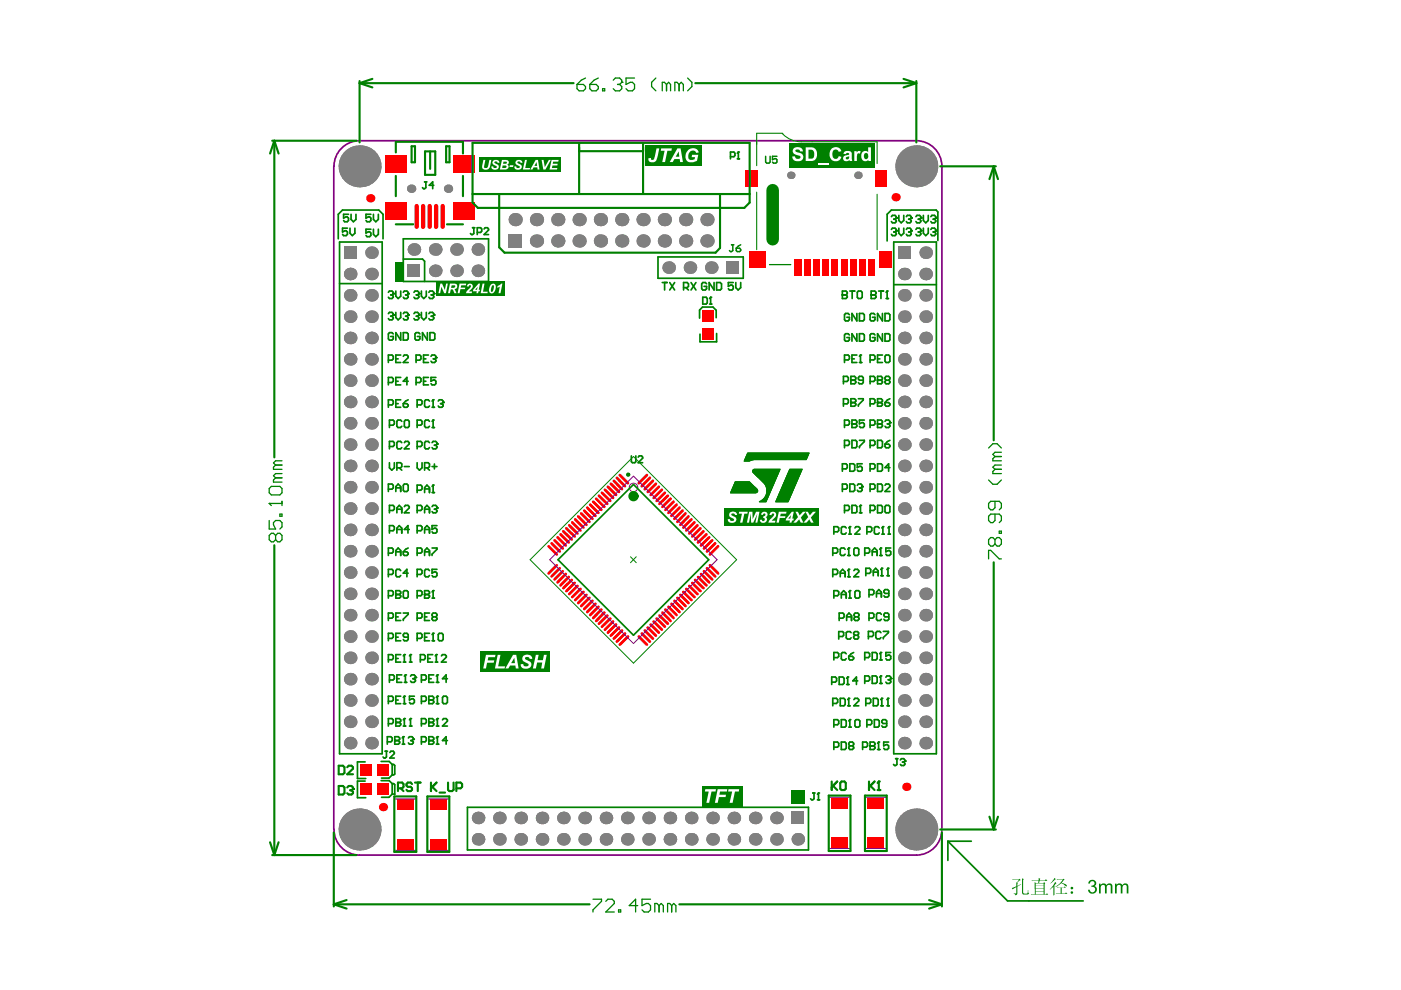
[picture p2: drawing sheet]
<svg xmlns="http://www.w3.org/2000/svg" width="297mm" height="210mm" viewBox="0 0 297 210" stroke-linecap="round" stroke-linejoin="round" font-family="sans-serif">
<g fill="#808080">
<circle cx="87.2" cy="40" r=".88"/>
<circle cx="101.4" cy="173.4" r="1.33"/>
<circle cx="119.4" cy="173.4" r="1.33"/>
<circle cx="137.5" cy="173.4" r="1.33"/>
<circle cx="155.6" cy="173.4" r="1.33"/>
<circle cx="191.7" cy="148.5" r="1.33"/>
<circle cx="191.7" cy="130.4" r="1.33"/>
<circle cx="191.7" cy="112.3" r="1.33"/>
<circle cx="191.7" cy="94.3" r="1.33"/>
<circle cx="191.7" cy="76.2" r="1.33"/>
<circle cx="191.7" cy="58.1" r="1.33"/>
<circle cx="101.4" cy="177.9" r="1.33"/>
<circle cx="101.3" cy="52.9" r="1.33"/>
<circle cx="119.4" cy="177.9" r="1.33"/>
<circle cx="122.8" cy="51.1" r="1.4"/>
<circle cx="122.8" cy="46.6" r="1.4"/>
<circle cx="137.5" cy="177.9" r="1.33"/>
<circle cx="140.9" cy="51.1" r="1.4"/>
<circle cx="140.9" cy="46.6" r="1.4"/>
<circle cx="155.6" cy="177.9" r="1.33"/>
<circle cx="191.7" cy="157.6" r="1.33"/>
<circle cx="191.7" cy="153" r="1.33"/>
<circle cx="191.7" cy="139.5" r="1.33"/>
<circle cx="191.7" cy="135" r="1.33"/>
<circle cx="191.7" cy="125.9" r="1.33"/>
<circle cx="191.7" cy="121.4" r="1.33"/>
<circle cx="191.7" cy="107.8" r="1.33"/>
<circle cx="191.7" cy="103.3" r="1.33"/>
<circle cx="191.7" cy="98.8" r="1.33"/>
<circle cx="191.7" cy="89.7" r="1.33"/>
<circle cx="191.7" cy="85.2" r="1.33"/>
<circle cx="191.7" cy="80.7" r="1.33"/>
<circle cx="191.7" cy="67.1" r="1.33"/>
<circle cx="191.7" cy="62.6" r="1.33"/>
<circle cx="101.3" cy="57.4" r="1.33"/>
<circle cx="191.7" cy="144" r="1.33"/>
<circle cx="191.7" cy="116.9" r="1.33"/>
<circle cx="191.7" cy="71.7" r="1.33"/>
<circle cx="74.3" cy="148.5" r="1.33"/>
<circle cx="74.3" cy="130.4" r="1.33"/>
<circle cx="74.3" cy="112.3" r="1.33"/>
<circle cx="74.3" cy="94.3" r="1.33"/>
<circle cx="74.3" cy="76.2" r="1.33"/>
<circle cx="74.3" cy="58.1" r="1.33"/>
<circle cx="78.8" cy="148.5" r="1.33"/>
<circle cx="78.8" cy="130.4" r="1.33"/>
<circle cx="78.8" cy="112.3" r="1.33"/>
<circle cx="78.8" cy="94.3" r="1.33"/>
<circle cx="78.8" cy="76.2" r="1.33"/>
<circle cx="78.8" cy="58.1" r="1.33"/>
<circle cx="95" cy="40" r=".88"/>
<circle cx="110.4" cy="173.4" r="1.33"/>
<circle cx="114.9" cy="173.4" r="1.33"/>
<circle cx="124" cy="173.4" r="1.33"/>
<circle cx="128.5" cy="173.4" r="1.33"/>
<circle cx="142" cy="173.4" r="1.33"/>
<circle cx="146.6" cy="173.4" r="1.33"/>
<circle cx="151.1" cy="173.4" r="1.33"/>
<circle cx="160.1" cy="173.4" r="1.33"/>
<circle cx="164.6" cy="173.4" r="1.33"/>
<circle cx="196.3" cy="148.5" r="1.33"/>
<circle cx="196.3" cy="130.4" r="1.33"/>
<circle cx="196.3" cy="112.3" r="1.33"/>
<circle cx="196.3" cy="94.3" r="1.33"/>
<circle cx="196.3" cy="76.2" r="1.33"/>
<circle cx="196.3" cy="58.1" r="1.33"/>
<circle cx="74.3" cy="157.6" r="1.33"/>
<circle cx="74.3" cy="153" r="1.33"/>
<circle cx="74.3" cy="139.5" r="1.33"/>
<circle cx="74.3" cy="135" r="1.33"/>
<circle cx="74.3" cy="125.9" r="1.33"/>
<circle cx="74.3" cy="121.4" r="1.33"/>
<circle cx="74.3" cy="107.8" r="1.33"/>
<circle cx="74.3" cy="103.3" r="1.33"/>
<circle cx="74.3" cy="98.8" r="1.33"/>
<circle cx="74.3" cy="89.7" r="1.33"/>
<circle cx="74.3" cy="85.2" r="1.33"/>
<circle cx="74.3" cy="80.7" r="1.33"/>
<circle cx="74.3" cy="67.1" r="1.33"/>
<circle cx="74.3" cy="62.6" r="1.33"/>
<circle cx="78.8" cy="157.6" r="1.33"/>
<circle cx="78.8" cy="153" r="1.33"/>
<circle cx="78.8" cy="139.5" r="1.33"/>
<circle cx="78.8" cy="135" r="1.33"/>
<circle cx="78.8" cy="125.9" r="1.33"/>
<circle cx="78.8" cy="121.4" r="1.33"/>
<circle cx="78.8" cy="107.8" r="1.33"/>
<circle cx="78.8" cy="103.3" r="1.33"/>
<circle cx="78.8" cy="98.8" r="1.33"/>
<circle cx="78.8" cy="89.7" r="1.33"/>
<circle cx="78.8" cy="85.2" r="1.33"/>
<circle cx="78.8" cy="80.7" r="1.33"/>
<circle cx="78.8" cy="67.1" r="1.33"/>
<circle cx="78.8" cy="62.6" r="1.33"/>
<circle cx="87.8" cy="52.9" r="1.33"/>
<circle cx="78.8" cy="53.6" r="1.33"/>
<circle cx="96.8" cy="52.9" r="1.33"/>
<circle cx="92.3" cy="52.9" r="1.33"/>
<circle cx="110.4" cy="177.9" r="1.33"/>
<circle cx="114.9" cy="177.9" r="1.33"/>
<circle cx="109.2" cy="46.6" r="1.4"/>
<circle cx="113.7" cy="51.1" r="1.4"/>
<circle cx="113.7" cy="46.6" r="1.4"/>
<circle cx="124" cy="177.9" r="1.33"/>
<circle cx="128.5" cy="177.9" r="1.33"/>
<circle cx="127.3" cy="51.1" r="1.4"/>
<circle cx="127.3" cy="46.6" r="1.4"/>
<circle cx="131.8" cy="51.1" r="1.4"/>
<circle cx="131.8" cy="46.6" r="1.4"/>
<circle cx="142" cy="177.9" r="1.33"/>
<circle cx="146.6" cy="177.9" r="1.33"/>
<circle cx="136.3" cy="51.1" r="1.4"/>
<circle cx="136.3" cy="46.6" r="1.4"/>
<circle cx="145.4" cy="51.1" r="1.4"/>
<circle cx="145.4" cy="46.6" r="1.4"/>
<circle cx="151.1" cy="177.9" r="1.33"/>
<circle cx="160.1" cy="177.9" r="1.33"/>
<circle cx="149.9" cy="51.1" r="1.4"/>
<circle cx="149.9" cy="46.6" r="1.4"/>
<circle cx="164.6" cy="177.9" r="1.33"/>
<circle cx="169.2" cy="177.9" r="1.33"/>
<circle cx="167.7" cy="37.2" r=".79"/>
<circle cx="181.9" cy="37.2" r=".79"/>
<circle cx="196.3" cy="157.6" r="1.33"/>
<circle cx="196.3" cy="153" r="1.33"/>
<circle cx="196.3" cy="139.5" r="1.33"/>
<circle cx="196.3" cy="135" r="1.33"/>
<circle cx="196.3" cy="125.9" r="1.33"/>
<circle cx="196.3" cy="121.4" r="1.33"/>
<circle cx="196.3" cy="107.8" r="1.33"/>
<circle cx="196.3" cy="103.3" r="1.33"/>
<circle cx="196.3" cy="98.8" r="1.33"/>
<circle cx="196.3" cy="89.7" r="1.33"/>
<circle cx="196.3" cy="85.2" r="1.33"/>
<circle cx="196.3" cy="80.7" r="1.33"/>
<circle cx="196.3" cy="67.1" r="1.33"/>
<circle cx="196.3" cy="62.6" r="1.33"/>
<circle cx="196.3" cy="53.6" r="1.33"/>
<circle cx="74.3" cy="144" r="1.33"/>
<circle cx="74.3" cy="116.9" r="1.33"/>
<circle cx="74.3" cy="71.7" r="1.33"/>
<circle cx="78.8" cy="144" r="1.33"/>
<circle cx="78.8" cy="116.9" r="1.33"/>
<circle cx="78.8" cy="71.7" r="1.33"/>
<circle cx="96.8" cy="57.4" r="1.33"/>
<circle cx="92.3" cy="57.4" r="1.33"/>
<circle cx="146.3" cy="56.7" r="1.33"/>
<circle cx="141.8" cy="56.7" r="1.33"/>
<circle cx="150.8" cy="56.7" r="1.33"/>
<circle cx="196.3" cy="144" r="1.33"/>
<circle cx="196.3" cy="116.9" r="1.33"/>
<circle cx="196.3" cy="71.7" r="1.33"/>
<circle cx="105.9" cy="173.4" r="1.33"/>
<circle cx="133" cy="173.4" r="1.33"/>
<circle cx="105.9" cy="177.9" r="1.33"/>
<circle cx="76.2" cy="35.3" r="4.5"/>
<circle cx="133" cy="177.9" r="1.33"/>
<circle cx="118.3" cy="51.1" r="1.4"/>
<circle cx="118.3" cy="46.6" r="1.4"/>
<circle cx="194.3" cy="35.3" r="4.5"/>
<circle cx="76.2" cy="175.9" r="4.5"/>
<circle cx="194.3" cy="175.9" r="4.5"/>
</g>
<g fill="#808080">
<path d="M190.4 52.2h2.7v2.7h-2.7z" fill-rule="evenodd"/>
<path d="M154 55.4h2.7v2.7h-2.7z" fill-rule="evenodd"/>
<path d="M167.8 172.1h2.7v2.6h-2.7z" fill-rule="evenodd"/>
<path d="M72.9 52.2h2.7v2.7h-2.7z" fill-rule="evenodd"/>
<path d="M107.8 49.7h2.8v2.8h-2.8z" fill-rule="evenodd"/>
<path d="M86.4 56.1h2.7v2.7h-2.7z" fill-rule="evenodd"/>
<path d="M190.4 52.2h2.7v2.7h-2.7z" fill-rule="evenodd"/>
<path d="M154 55.4h2.7v2.7h-2.7z" fill-rule="evenodd"/>
<path d="M167.8 172.1h2.7v2.6h-2.7z" fill-rule="evenodd"/>
<path d="M72.9 52.2h2.7v2.7h-2.7z" fill-rule="evenodd"/>
<path d="M107.8 49.7h2.8v2.8h-2.8z" fill-rule="evenodd"/>
<path d="M86.4 56.1h2.7v2.7h-2.7z" fill-rule="evenodd"/>
</g>
<path d="M123.7 125.5l-1.7 1.7M127.5 129.3l-1.7 1.7" fill="none" stroke="#f00" stroke-width=".59"/>
<circle cx="192.2" cy="166.8" r=".88" fill="#f00"/>
<path d="M122 110.1l1.7 1.8M125.8 106.4l1.7 1.7M138.4 101.9l-1.7 1.8M141.6 105.1l-1.8 1.7M145.3 108.9l-1.7 1.7M149.1 112.7l-1.7 1.7M119.9 121.7l-1.7 1.8M136.7 133.7l1.7 1.7M143.6 126.8l1.7 1.7M147.4 123l1.7 1.7" fill="none" stroke="#f00" stroke-width=".59"/>
<g fill="#f00">
<path d="M157.9 36.1h2.7v3.5h-2.7z" fill-rule="evenodd"/>
<path d="M186.4 53.2h2.6v3.6h-2.6z" fill-rule="evenodd"/>
</g>
<path d="M89.7 43.7v4.4M91.1 43.7v4.4M93.9 43.7v4.4" fill="none" stroke="#f00" stroke-width=".9"/>
<path d="M118.2 113.9l1.7 1.7M139.8 130.5l1.8 1.7" fill="none" stroke="#f00" stroke-width=".59"/>
<g fill="#f00">
<path d="M168.3 55h1.6v3.5h-1.6z" fill-rule="evenodd"/>
<path d="M172.4 55h1.4v3.5h-1.4z" fill-rule="evenodd"/>
<path d="M176.3 55h1.4v3.5h-1.4z" fill-rule="evenodd"/>
<path d="M180.2 54.9h1.4v3.6h-1.4z" fill-rule="evenodd"/>
<path d="M184.1 55h1.5v3.5h-1.5z" fill-rule="evenodd"/>
</g>
<path d="M120.7 111.4l1.7 1.7M124.5 107.6l1.7 1.8M128.3 103.8l1.7 1.8M140.3 103.8l-1.7 1.8M144.1 107.6l-1.7 1.8M131.2 133.1l-1.7 1.7M137.3 133.1l1.8 1.7M141.1 129.3l1.7 1.7M144.9 125.5l1.7 1.7" fill="none" stroke="#f00" stroke-width=".59"/>
<g fill="#f00">
<path d="M183.9 169.1h3.6v2.3h-3.6z" fill-rule="evenodd"/>
<path d="M84.2 177.9h3.6v2.3h-3.6z" fill-rule="evenodd"/>
<path d="M84.2 169.5h3.6v2.3h-3.6z" fill-rule="evenodd"/>
<path d="M76.3 162h2.4v2.5h-2.4z" fill-rule="evenodd"/>
<path d="M80.1 162h2.4v2.5h-2.4z" fill-rule="evenodd"/>
<path d="M76.3 166.1h2.4v2.5h-2.4z" fill-rule="evenodd"/>
<path d="M80.1 166.1h2.4v2.5h-2.4z" fill-rule="evenodd"/>
<path d="M81.6 32.9h4.7v3.8h-4.7z" fill-rule="evenodd"/>
<path d="M91.2 177.9h3.6v2.3h-3.6z" fill-rule="evenodd"/>
<path d="M91.2 169.5h3.6v2.3h-3.6z" fill-rule="evenodd"/>
<path d="M96.1 32.9h4.6v3.8h-4.6z" fill-rule="evenodd"/>
</g>
<g fill="#f00">
<circle cx="81.2" cy="171.1" r=".88"/>
<circle cx="78.5" cy="42" r=".88"/>
</g>
<g fill="none" stroke="#f00" stroke-width=".59">
<path d="M118 119.9l-1.7 1.7M120.1 112l1.7 1.7M121.3 110.8l1.8 1.7M122.6 109.5l1.7 1.8M123.2 108.9l1.8 1.7M123.9 108.3l1.7 1.7M125.1 107l1.8 1.7M126.4 105.7l1.7 1.8M127 105.1l1.8 1.7M127.6 104.5l1.8 1.7M128.9 103.2l1.7 1.7M129.5 102.6l1.7 1.7"/>
<path d="M130.2 101.9l1.7 1.8M139.1 102.6l-1.8 1.7M139.7 103.2l-1.7 1.7M141 104.5l-1.8 1.7M142.2 105.7l-1.7 1.8M142.8 106.4l-1.7 1.7M143.4 107l-1.7 1.7M144.7 108.3l-1.7 1.7M146 109.5l-1.7 1.8M146.6 110.1l-1.7 1.8M147.2 110.8l-1.7 1.7M150.5 119.9l1.8 1.7"/>
<path d="M121.8 123.6l-1.7 1.7M122.4 124.2l-1.7 1.8M123.1 124.9l-1.8 1.7M124.3 126.1l-1.7 1.8M125 126.8l-1.8 1.7M125.6 127.4l-1.7 1.7M129.4 131.2l-1.8 1.7M130 131.8l-1.7 1.7M130.6 132.4l-1.7 1.7M131.9 133.7l-1.7 1.7M132.5 134.3l-1.7 1.7M135.4 135l1.8 1.7"/>
<path d="M136.1 134.3l1.7 1.7M138 132.4l1.7 1.7M138.6 131.8l1.7 1.7M139.2 131.2l1.8 1.7M143 127.4l1.7 1.7M144.3 126.1l1.7 1.8M145.5 124.9l1.7 1.7M149.3 121.1l1.7 1.7M149.9 120.5l1.7 1.7"/>
</g>
<g fill="#f00">
<path d="M148.9 69.6h2.5v2.3h-2.5z" fill-rule="evenodd"/>
<path d="M148.9 65.8h2.5v2.3h-2.5z" fill-rule="evenodd"/>
<path d="M158.8 53.2h3.6v3.6h-3.6z" fill-rule="evenodd"/>
<path d="M183.9 177.5h3.6v2.3h-3.6z" fill-rule="evenodd"/>
<path d="M185.6 36.1h2.5v3.5h-2.5z" fill-rule="evenodd"/>
</g>
<circle cx="189.9" cy="41.8" r=".88" fill="#f00"/>
<path d="M88.4 43.7v4.4" fill="none" stroke="#f00" stroke-width=".9"/>
<path d="M81.6 42.9h4.7v3.7h-4.7z" fill-rule="evenodd" fill="#f00"/>
<path d="M92.5 43.7v4.4" fill="none" stroke="#f00" stroke-width=".9"/>
<path d="M96.1 42.9h4.6v3.7h-4.6z" fill-rule="evenodd" fill="#f00"/>
<g fill="none" stroke="#f00" stroke-width=".59">
<path d="M116.3 115.8l1.7 1.7M130.8 101.3l1.7 1.8M137.2 100.7l-1.8 1.7M137.8 101.3l-1.7 1.8M151 114.6l-1.7 1.7M151.6 115.2l-1.7 1.7M152.3 115.8l-1.8 1.7M126.2 128l-1.7 1.8M126.9 128.7l-1.8 1.7M128.1 129.9l-1.7 1.8M128.8 130.5l-1.8 1.7M140.5 129.9l1.7 1.8"/>
<path d="M141.7 128.7l1.7 1.7M142.4 128l1.7 1.8"/>
</g>
<g fill="#f00">
<path d="M170.4 55h1.5v3.5h-1.5z" fill-rule="evenodd"/>
<path d="M174.3 54.9h1.5v3.6h-1.5z" fill-rule="evenodd"/>
<path d="M182.2 55h1.4v3.5h-1.4z" fill-rule="evenodd"/>
<path d="M178.2 55h1.5v3.5h-1.5z" fill-rule="evenodd"/>
</g>
<path d="M147.9 111.4l-1.7 1.7M120.6 122.3l-1.7 1.8M148 122.3l1.8 1.8" fill="none" stroke="#f00" stroke-width=".59"/>
<path d="M176.2 169.1h3.6v2.3h-3.6z" fill-rule="evenodd" fill="#f00"/>
<path d="M118.9 113.3l1.7 1.7M119.4 112.7l1.8 1.7M148.5 112l-1.7 1.7M149.8 113.3l-1.8 1.7M118.7 120.5l-1.7 1.7M119.3 121.1l-1.7 1.7M121.2 123l-1.8 1.7M133.1 135l-1.7 1.7M146.2 124.2l1.7 1.8M146.8 123.6l1.7 1.7M148.6 121.7l1.8 1.8" fill="none" stroke="#f00" stroke-width=".59"/>
<path d="M176.2 177.5h3.6v2.3h-3.6z" fill-rule="evenodd" fill="#f00"/>
<path d="M117 115.2l1.7 1.7M117.6 114.6l1.7 1.7M131.4 100.7l1.7 1.7M150.4 113.9l-1.8 1.7" fill="none" stroke="#f00" stroke-width=".59"/>
<path d="M70.8 35.3v140.6M70.8 35.3a5.4 5.4 0 0 1 5.4-5.5h118.1a5.4 5.4 0 0 1 5.4 5.5v140.6a5.4 5.4 0 0 1-5.4 5.4h-118.1a5.4 5.4 0 0 1-5.4-5.4" fill="none" stroke="#800080" stroke-width=".36"/>
<g fill="none" stroke="#008000" stroke-width=".21">
<path d="M157.8 97.8h1.1M157.8 97.7h1.2M157.8 97.7h1.3M157.9 97.6h1.6M157.9 97.5h1.9M157.9 97.5h13.1M157.9 97.4h13.1M157.9 97.3h13.1M158 97.2h13.1M158 97.1h13.1M158.1 97.1h13M158.1 97h13"/>
<path d="M158.1 96.9h13.1M158.2 96.8h13M158.2 96.8h13.1M158.2 96.7h13.1M158.3 96.6h13M158.3 96.5h13.1M158.4 96.4h13M158.4 96.3h13.1M158.4 96.2h13.1M158.5 96.1h13M158.5 96h13M159.3 97.6l-1.5 .1"/>
<path d="M159.6 100h5.6M159.6 99.9h5.6M159.6 99.8h5.7M159.6 99.7h5.7M159.7 99.6h5.7M159.8 99.5h5.6M159.9 99.5h5.5M165.3 99.7l-5.7 .1M167.2 100h2.7M167.3 99.9h2.6M167.3 99.8h2.6M167.3 99.8h2.7"/>
<path d="M167.3 99.7h2.7M167.3 99.6h2.7M167.4 99.6h2.7M167.4 99.5h2.7M112.4 118.7l21.9-21.9 21.9 21.9-21.9 21.9zM133.7 118l1.2 1.3M134.9 118l-1.2 1.3M154.9 104.5h5.4M154.9 104.5h5.5M154.9 104.4h5.5M155 104.3h5.6M155 104.2h5.7"/>
<path d="M155.1 104.1h5.6M155.1 104h5.6M155.1 103.9h5.6M155.1 103.9h5.5M155.1 103.8h5.5M155.2 103.8h5.4M155.2 103.7h5.3M155.2 103.6h5.2M155.3 103.6h5.1M155.3 103.5h5M155.3 103.4l5 .1M155.3 103.4h4.9"/>
<path d="M155.4 103.4h4.8M155.4 103.3h4.7M155.4 103.2h4.6M155.5 103.1l4.4 .1M155.5 103.1h4.3M155.5 103h4.3M155.6 102.9h4.1M155.6 102.8l4 .1M155.6 102.8h3.9M155.6 102.7h3.9M155.6 102.7h3.8M155.7 102.6h3.7"/>
<path d="M155.7 102.6h3.6M155.7 102.5h3.6M155.7 102.4h3.5M155.8 102.4h3.4M155.8 102.4h3.3M155.8 102.3h3.3M155.8 102.3h3.2M155.9 102.2h3M155.9 102.1h3M159.6 100.1h5.6M159.6 100.1h5.5M159.7 100.2h5.4"/>
<path d="M159.8 100.3h5.3M159.8 100.3h5.2M159.8 100.4h5.2M159.9 100.5h5.1M160 100.5h5M160.1 100.6h4.9M160.1 100.6h4.8M160.2 100.7h4.7M160.3 100.8h4.6M160.3 100.8h4.5M160.3 100.9h4.5M160.4 100.9h4.4"/>
<path d="M160.4 101h4.4M160.5 101h4.2M160.6 104.3l-5.7 .1M160.6 101.1h4.1M160.7 101.2h4M160.7 101.2h3.9M160.8 101.3h3.8M160.9 101.4h3.7M161 106.4h1.4M161 101.5h3.5M161 106.3h1.5M161.1 106.3h1.4"/>
<path d="M161.1 101.5h3.4M161.1 101.6h3.4M161.2 106.2h1.3M161.2 101.7h3.3M161.3 101.8h3.1M161.4 106.2h1.1M161.4 101.9h3M161.4 106.1h1.2M161.5 106.1h1.1M161.5 102h2.8M161.6 106h1M161.6 102h2.7"/>
<path d="M161.6 102.1h2.7M161.7 102.1h2.6M161.7 105.9h.9M161.7 102.2h2.5M161.8 105.8h.8M161.8 105.8h.9M161.8 102.3h2.4M161.9 105.7h.8M161.9 102.4h2.3M161.9 102.4h2.2M162 105.7h.7M162 102.4h2.1"/>
<path d="M162 105.6h.8M162 102.5h2.1M162.1 105.5h.7M162.1 102.6h2M162.1 105.4h.7M162.1 102.7h1.9M162.1 102.6h1.9M162.2 105.4h.7M162.2 102.8h1.8M162.2 102.7h1.8M162.3 105.3h.6M162.3 105.2h.7"/>
<path d="M162.3 102.9h1.7M162.3 105.1h.7M162.3 103h1.6M162.3 102.9h1.6M162.4 105.1h.6M162.4 103h1.5M162.4 103.1h1.5M162.4 104.9h.7M162.4 103.2h1.4M162.4 103.1h1.4M162.5 104.8h.6M162.5 103.4h1.2"/>
<path d="M162.5 103.3h1.3M162.5 104.6h.7M162.5 103.6h1.1M162.5 103.5h1.1M162.6 104.5h.6M162.6 104.4h.7M162.6 104.3h.7M162.6 104.3h.8M162.6 104.2h.8M162.6 104.1h.8M162.6 104h.9M162.6 103.9h.9"/>
<path d="M162.6 103.8h.9M162.6 103.7h1M162.6 103.6h1M162.9 105.3h-.7M163.1 105h-.7M163.2 104.7h-.7M163.3 104.3l-.7 .1M163.5 104l-.9 .1M164.5 106.4h2.6M164.5 106.3h2.6M164.5 106.3h2.7M164.5 106.2h2.7"/>
<path d="M164.6 106.1h2.6M164.6 106.1h2.7M164.6 106h2.7M164.7 105.8h2.6M164.7 105.7h2.7M164.8 105.7h2.6M164.8 105.5h2.7M164.9 105.5h2.6M164.9 105.4h2.6M164.9 105.3h2.7M165 105.3h2.6M165 105.2h2.6"/>
<path d="M165 105.1h2.7M165 105h2.7M165.1 104.9h2.7M165.1 104.8h2.7M165.2 104.8h2.6M165.2 104.7h2.6M165.2 104.6h2.7M165.3 104.5h2.6M165.3 104.4h2.6M165.3 104.4h2.7M165.4 104.3h2.6M165.4 104.2h2.7"/>
<path d="M165.4 104.1h2.7M165.5 104h2.7M165.5 103.9h2.7M165.5 103.8h2.7M165.6 103.7h2.6M165.6 103.7h2.7M165.6 103.6h2.7M165.7 103.6h2.6M165.7 103.5h2.6M165.8 103.4h2.6M165.8 103.3h2.6M165.8 103.3h2.7"/>
<path d="M165.8 103.2h2.7M165.9 103h2.7M165.9 103.1h2.6M165.9 102.9h2.7M166 102.8h2.7M166 102.7h2.7M166.1 102.6h2.6M166.1 102.5h2.7M166.2 102.4h2.6M166.2 102.3h2.7M166.3 102.2h2.6M166.3 102.1h2.6"/>
<path d="M166.3 102.1h2.7M166.4 102h2.6M166.4 101.9h2.7M166.4 101.8h2.7M166.5 101.7h2.6M166.5 101.7h2.7M166.5 101.5h2.7M166.6 101.5h2.6M166.6 101.4h2.6M166.6 101.4h2.7M166.7 101.2h2.6M166.7 101.1h2.7"/>
<path d="M166.8 101.1h2.6M166.8 101h2.6M166.8 100.9h2.7M166.8 100.8h2.7M166.9 100.8h2.6M166.9 100.7h2.7M166.9 100.6h2.7M167 100.5h2.7M167 100.4h2.7M167.1 100.3h2.6M167.1 100.2h2.7M167.2 100.1h2.6"/>
<path d="M167.2 106.2h-2.7M167.3 105.9h-2.7M167.5 105.6h-2.7M168.2 103.8h-2.6M168.4 103.4l-2.7 .1M168.5 103.1l-2.6 .1M168.9 102.2l-2.7 .1M169.1 101.9h-2.7M169.2 101.6h-2.7M169.3 101.3h-2.7M169.5 101h-2.7"/>
</g>
<g fill="none" stroke="#800080" stroke-width=".21">
<path d="M116.6 118.7l17.7-17.7 17.7 17.7-17.7 17.7zM83.6 169.4h4.7v10.9h-4.7zM90.6 169.4h4.7v10.9h-4.7zM175.7 169h4.6v10.9h-4.6zM183.4 169h4.6v10.9h-4.6z"/>
<circle cx="134.3" cy="103.4" r=".9"/>
</g>
<g fill="none" stroke="#008000" stroke-width=".45">
<path d="M76.2 17.2v13M76.2 17.6l2.8 .9M76.2 17.6h45.4M79 16.7l-2.8 .9M147.4 17.6h46.9M191.6 16.7l2.7 .9M194.3 17.2v13M194.3 17.6l-2.7 .9M57.7 29.8h17.9M58.2 29.8l.9 2.8M58.2 29.8l-.9 2.8M58.2 29.8v67.2"/>
<path d="M83.9 32.3v-2.2h14.3v2.5M83.9 37.3v4.3M87.3 31h.7v3.4h-.7zM90.1 32.1h2.2v5h-2.2zM91.2 32.1v3.7M94.6 31h.7v3.4h-.7zM98.2 37.3v4.3M100.2 30.3h58.7v12.6l-1.1 1.2h-56.5l-1.1-1.2zM122.8 30.3v10.7M122.8 32.1h13.5M136.3 30.3v10.8M199.3 35.3h11.8"/>
<path d="M210.7 35.3l-.9 2.7M210.7 35.3v58.1M210.7 35.3l.9 2.7M83.9 47.6h3.7M94.8 47.6h3.4M100.2 41.1h58.7M152.7 41.1v11.5l-1 1h-44.7l-1.2-1.2v-11.2M58.2 115.6v65.7M210.7 119.2v56.7M57.3 178.6l.9 2.7M59.1 178.6l-.9 2.7M70.8 176.5v15.7"/>
<path d="M83.6 168.9h4.7v11.7h-4.7zM90.6 168.9h4.7v11.7h-4.7zM175.7 168.7h4.6v11.7h-4.6zM183.4 168.7h4.6v11.7h-4.6zM199.3 175.9h11.8M199.7 176.5v15.7M209.8 173.2l.9 2.7M211.6 173.2l-.9 2.7M57.7 181.3h17.9M70.8 191.7l2.7 .9M70.8 191.7h54.2M73.5 190.8l-2.7 .9"/>
<path d="M144 191.7h55.7M197 190.8l2.7 .9M199.7 191.7l-2.7 .9"/>
</g>
<g fill="none" stroke="#008000" stroke-width=".36">
<path d="M71.7 50.6v-5.2l.9-.9h7.7l.9 .9v5.2M72 51.3h9v108.5h-9zM85.5 54.9h4.1l.4 .5v4.3M85.5 50.6h18.1v9.1h-18.1zM105.7 41.1l.1 .1M139.5 54.5h18.1v4.5h-18.1zM189.5 51.3h9v108.5h-9zM198.8 51v-6.1l-.3-.4h-9.5l-.9 .9v5.7M72 60.1h9M151.8 67.4v-1.6l-.6-.7h-2.2l-.7 .6v1.8M151.9 70.7v1.8h-3.5v-1.7M189.5 60.4h9"/>
<path d="M118.3 118.7l16-16 16 16-16 16zM77.4 165.6h-1.6v3.5h1.7M77.4 161.5h-1.6v3.6h1.7M80.8 165.5h1.7l.7 .6M80.8 161.4h1.7l.7 .7M83.2 166.1h.3l.2 .3v2h-.5M83.2 168.4l-.7 .6h-1.6M83.2 162.1h.3l.2 .2v1.8l-.5 .2M83.2 162.1v2.2M83.2 166.1v2.3M83.2 164.3l-.7 .7h-1.6M99.1 171.2h72.3v9h-72.3z"/>
<path d="M201 178.4v4M201 178.4l12.6 12.6h16.1M201 178.4h4.9"/>
</g>
<path d="M166 28.4l-.1-.1h-5.5v6.8M169.9 30.1h16.1v4.6M160.4 40.7v12.2M186 41.2v11.7" fill="none" stroke="#008000" stroke-width=".23"/>
<path d="M163.1 56.1h4.6" fill="none" stroke="#008000" stroke-width=".27"/>
<path d="M163.8 40.3v10.4" fill="none" stroke="#008000" stroke-width="2.7"/>
<g fill="#008000">
<path d="M167.8 167.6h2.9v2.9h-2.9z" fill-rule="evenodd"/>
<path d="M83.7 55.6h1.8v4.1h-1.8z" fill-rule="evenodd"/>
</g>
<path d="M154.9 33.2h.7l.2-.2v-.5l-.2-.3h-.7v1.5M156.3 33.7h.5M156.5 32.2v1.5" fill="none" stroke="#008000" stroke-width=".36"/>
<circle cx="156.5" cy="32.2" r=".18" fill="#008000"/>
<path d="M156.5 32.2l-.2 .3M82.3 148.7h.8l.3-.3v-.5l-.3-.3h-.8v1.6M83.9 148.4h.5M85 147.6h-1.1v1.6h1.1M85.5 149.2h.5M85.7 147.6v1.6" fill="none" stroke="#008000" stroke-width=".36"/>
<circle cx="85.7" cy="147.6" r=".18" fill="#008000"/>
<path d="M82.3 126.3h.8l.3-.3v-.5l-.3-.3h-.8v1.6M82.3 131.1h.8l.3-.3v-.5l-.3-.3h-.8v1.6M83.9 125.2v1.6h.8l.3-.3v-.2l-.3-.3h-.8M83.9 130.8h.5M85 130h-1.1v1.6h1.1M85.5 130h1v.3l-1 1v.3M85.7 147.6l-.2 .3M87.9 147.6h-1.1v.8l.8-.2 .3 .2v.5l-.3 .3h-.6l-.2-.3" fill="none" stroke="#008000" stroke-width=".36"/>
<circle cx="83.9" cy="126" r=".18" fill="#008000"/>
<g fill="none" stroke="#008000" stroke-width=".36">
<path d="M82.3 76.4h.8l.3-.3v-.6l-.3-.2h-.8v1.6M83.9 76.1h.5M85 75.3h-1.1v1.6h1.1M85.5 75.5l.2-.2h.6l.2 .2v.3l-1 1.1h1M82.6 90.1h.7l.3-.2v-.6l-.3-.2h-.7v1.5M82.6 94.7h.7l.3-.3v-.5l-.3-.3h-.7v1.6M85.2 89.3l-.3-.2h-.5l-.3 .2v1.1l.3 .2h.5l.3-.2M85.2 93.9l-.3-.3h-.5l-.3 .3v1l.3 .3h.5l.3-.3M85.7 93.9l.3-.3h.5l.3 .3v.2l-1.1 1.1h1.1M86 89.1h.5l.3 .2v1.1l-.3 .2h-.5l-.3-.2v-1.1zM82.6 108.2h.7l.3-.2v-.6l-.3-.3h-.7v1.6M82.6 112.5h.7l.3-.2v-.6l-.3-.3h-.7v1.6"/>
<path d="M84.1 108.7v-1l.5-.6 .6 .6v1M84.1 113v-1l.5-.6 .6 .6v1M84.1 112.3h1.1M84.1 108h1.1M85.7 107.4l.3-.3h.5l.3 .3v.3l-1.1 1h1.1M86.8 112.3h-1.1l.8-.9v1.6M83.9 125.2h.8l.3 .3v.3l-.3 .2h-.8M85.7 125.2h.6l.2 .3v1l-.2 .3h-.6l-.2-.3v-1z"/>
</g>
<path d="M184.2 165.7v1.8M184.2 166.9l1.2-1.2-.9 .9 .9 .9M186.1 167.5h.5M186.3 165.7v1.8" fill="none" stroke="#008000" stroke-width=".45"/>
<circle cx="186.3" cy="165.7" r=".23" fill="#008000"/>
<path d="M186.3 165.7l-.2 .3" fill="none" stroke="#008000" stroke-width=".45"/>
<path d="M183.6 149.2h.7l.3-.3v-.6l-.3-.2h-.7v1.5M185.2 148.1h.7l.3 .2v1.1l-.3 .2h-.7zM186.7 149.6h.5M187 148.1v1.5" fill="none" stroke="#008000" stroke-width=".36"/>
<circle cx="187" cy="148.1" r=".18" fill="#008000"/>
<path d="M187 148.1l-.3 .2M188 149.6h.5M188.3 148.1v1.5" fill="none" stroke="#008000" stroke-width=".36"/>
<circle cx="188.3" cy="148.1" r=".18" fill="#008000"/>
<path d="M183.3 144.4h.8l.3-.3v-.5l-.3-.3h-.8v1.6M184.9 143.3h.8l.3 .3v1l-.3 .3h-.8zM186.5 144.9h.5M186.7 143.3v1.6M188.3 148.1l-.3 .2" fill="none" stroke="#008000" stroke-width=".36"/>
<circle cx="186.7" cy="143.3" r=".18" fill="#008000"/>
<path d="M186.7 143.3l-.2 .3M187.8 143.6l.2-.3h.6l.3 .3v.3" fill="none" stroke="#008000" stroke-width=".36"/>
<circle cx="188.9" cy="143.9" r=".18" fill="#008000"/>
<g fill="none" stroke="#008000" stroke-width=".36">
<path d="M183.8 112.8h.8l.2-.3v-.6l-.2-.2h-.8v1.6M186.4 111.9l-.3-.2h-.5l-.2 .2v1.1l.2 .3h.5l.3-.3M187 113.3h.5M187.2 111.7v1.6M177.9 131.1h.8l.3-.3v-.5l-.3-.3h-.8v1.6M179.5 130.8h1M179.5 131.6v-1.1l.5-.5 .5 .5v1.1M181.3 130.8l-.2-.3 .2-.5h.6l.2 .3v.2l-.2 .3M181.3 130.8l-.2 .3 .2 .5h.6l.2-.3v-.2l-.2-.3M181.3 130.8h.6M184.2 131.1h.8l.3-.3v-.5l-.3-.3h-.8v1.6M186.9 130.3l-.3-.3h-.5l-.3 .3v1l.3 .3h.5l.3-.3"/>
<path d="M188.5 130.8h-.9l-.2-.3 .2-.5h.6l.3 .3v1l-.3 .3h-.6l-.2-.3M188.3 144.1h.3M188.6 144.1l.3 .3v.2l-.3 .3h-.6l-.2-.3M188.9 143.9l-.3 .2"/>
</g>
<circle cx="187.2" cy="111.7" r=".18" fill="#008000"/>
<path d="M187.2 111.7l-.2 .2M188.3 113.3h.5M188.5 111.7v1.6" fill="none" stroke="#008000" stroke-width=".36"/>
<circle cx="188.5" cy="111.7" r=".18" fill="#008000"/>
<path d="M179.1 108.2h.7l.3-.2v-.6l-.3-.3h-.7v1.6M180.6 107.1h.8l.3 .3v1.1l-.3 .2h-.8zM182.2 108.7h.5M182.4 107.1v1.6M184.5 108.2h.7l.3-.2v-.6l-.3-.3h-.7v1.6M186.1 107.1h.7l.3 .3v1.1l-.3 .2h-.7zM187.9 107.1h.5l.3 .3v1.1l-.3 .2h-.5l-.3-.2v-1.1zM188.5 111.7l-.2 .2" fill="none" stroke="#008000" stroke-width=".36"/>
<circle cx="182.4" cy="107.1" r=".18" fill="#008000"/>
<path d="M179.1 94.4h.7l.3-.2v-.6l-.3-.2h-.7v1.5M180.6 93.4h.8l.3 .2v1.1l-.3 .2h-.8zM182.2 93.4h1.1v.2l-1.1 1.1v.2M184.5 90.1h.7l.3-.2v-.6l-.3-.2h-.7v1.5M184.5 94.4h.7l.3-.2v-.6l-.3-.2h-.7v1.5M186.1 93.4h.7l.3 .2v1.1l-.3 .2h-.7zM186.1 89.1v1.5h.7l.3-.2v-.3l-.3-.2h-.7M187.6 94.2h.8l.3 .2v.3l-.3 .2h-.5l-.3-.2zM188.7 93.4l-.6 .2-.5 .6M182.4 107.1l-.2 .3" fill="none" stroke="#008000" stroke-width=".36"/>
<circle cx="186.1" cy="89.9" r=".18" fill="#008000"/>
<path d="M186.1 89.1h.7l.3 .2v.3l-.3 .3h-.7M187.6 89.3l.3-.2h.5l.3 .2v.3" fill="none" stroke="#008000" stroke-width=".36"/>
<circle cx="188.7" cy="89.6" r=".18" fill="#008000"/>
<path d="M179.1 90.1h.7l.3-.2v-.6l-.3-.2h-.7v1.5M180.6 89.1v1.5h.8l.3-.2v-.3l-.3-.2h-.8M188.1 89.9h.3M188.4 89.9l.3 .2v.3l-.3 .2h-.5l-.3-.2M188.7 89.6l-.3 .3" fill="none" stroke="#008000" stroke-width=".36"/>
<circle cx="180.6" cy="89.9" r=".18" fill="#008000"/>
<path d="M179.1 76.3h.7l.3-.2v-.6l-.3-.2h-.7v1.6M180.6 76.1h.5M181.7 75.3h-1.1v1.6h1.1M182.2 76.9h.5M182.4 75.3v1.6M184.5 76.3h.7l.3-.2v-.6l-.3-.2h-.7v1.6M186.1 76.1h.5M187.1 75.3h-1v1.6h1M187.9 75.3h.5l.3 .2v1.1l-.3 .3h-.5l-.3-.3v-1.1zM180.6 89.1h.8l.3 .2v.3l-.3 .3h-.8M183.3 89.1h-1.1v.8l.5-.3h.3l.3 .3v.5l-.3 .2h-.6l-.2-.2" fill="none" stroke="#008000" stroke-width=".36"/>
<circle cx="182.4" cy="75.3" r=".18" fill="#008000"/>
<path d="M194.2 45.9l.2-.2h.6l.2 .2v.3M182.4 75.3l-.2 .2" fill="none" stroke="#008000" stroke-width=".36"/>
<circle cx="195.2" cy="46.2" r=".18" fill="#008000"/>
<path d="M194.7 46.5h.3M195 46.5l.2 .2v.3l-.2 .2h-.6l-.2-.2M195.2 46.2l-.2 .3M195.8 45.7v1l.5 .5 .5-.5v-1M197.4 45.9l.2-.2h.5l.3 .2v.3" fill="none" stroke="#008000" stroke-width=".36"/>
<circle cx="198.4" cy="46.2" r=".18" fill="#008000"/>
<path d="M197.9 46.5h.2M198.1 46.5l.3 .2v.3l-.3 .2h-.5l-.2-.2M198.4 46.2l-.3 .3" fill="none" stroke="#008000" stroke-width=".36"/>
<path d="M71.8 166.6h.9l.3 .4v1.2l-.3 .3h-.9zM73.6 167l.3-.4h.6l.3 .4v.3" fill="none" stroke="#008000" stroke-width=".45"/>
<circle cx="74.8" cy="167.3" r=".23" fill="#008000"/>
<path d="M71.8 162.4h.9l.3 .3v1.2l-.3 .3h-.9zM73.6 162.7l.3-.3h.6l.3 .3v.3l-1.2 1.2h1.2M74.3 167.6h.2M74.5 167.6l.3 .3v.3l-.3 .3h-.6l-.3-.3M74.8 167.3l-.3 .3M84.4 167.1h.9l.2-.3v-.6l-.2-.3h-.9v1.8M85 167.1l.5 .6M87.4 166.2l-.3-.3h-.6l-.3 .3v.4l.3 .2h.6l.3 .3v.4l-.3 .2h-.6l-.3-.2M88 165.9h1.2M88.6 165.9v1.8" fill="none" stroke="#008000" stroke-width=".45"/>
<path d="M73.7 48.4h-1.1v.8l.8-.3 .3 .3v.5l-.3 .3h-.6l-.2-.3M73.9 45.4h-1.1v.9l.8-.3 .3 .3v.4l-.3 .3h-.5l-.3-.3M74.2 48.4v1.1l.5 .5 .5-.5v-1.1M74.4 45.4v1.1l.5 .5 .6-.5v-1.1M82.1 157.3h.8l.3-.3v-.5l-.3-.3h-.8v1.6M83.7 156.2v1.6h.8l.2-.3v-.2l-.2-.3h-.8" fill="none" stroke="#008000" stroke-width=".36"/>
<circle cx="83.7" cy="157" r=".18" fill="#008000"/>
<path d="M83.7 156.2h.8l.2 .3v.2l-.2 .3h-.8M85.3 157.8h.5M85.5 156.2v1.6" fill="none" stroke="#008000" stroke-width=".36"/>
<circle cx="85.5" cy="156.2" r=".18" fill="#008000"/>
<path d="M85.5 156.2l-.2 .3M86.6 156.5l.2-.3h.6l.2 .3v.2" fill="none" stroke="#008000" stroke-width=".36"/>
<circle cx="87.6" cy="156.7" r=".18" fill="#008000"/>
<path d="M82.3 153.4h.8l.3-.2v-.6l-.3-.2h-.8v1.5M83.9 152.4v1.5h.8l.3-.2v-.3l-.3-.2h-.8M87.1 157h.3M87.4 157l.2 .3v.2l-.2 .3h-.6l-.2-.3M87.6 156.7l-.2 .3" fill="none" stroke="#008000" stroke-width=".36"/>
<circle cx="83.9" cy="153.2" r=".18" fill="#008000"/>
<path d="M83.9 152.4h.8l.3 .2v.3l-.3 .3h-.8M85.5 153.9h.5M85.7 152.4v1.5" fill="none" stroke="#008000" stroke-width=".36"/>
<circle cx="85.7" cy="152.4" r=".18" fill="#008000"/>
<path d="M85.7 152.4l-.2 .2M86.8 153.9h.5M87 152.4v1.5" fill="none" stroke="#008000" stroke-width=".36"/>
<circle cx="87" cy="152.4" r=".18" fill="#008000"/>
<path d="M82.3 139.9h.8l.3-.3v-.5l-.3-.3h-.8v1.6M83.9 139.6h.5M85 138.8h-1.1v1.6h1.1M85.7 138.8v1.6M85.5 140.4h.5M87 152.4l-.2 .2" fill="none" stroke="#008000" stroke-width=".36"/>
<circle cx="85.7" cy="138.8" r=".18" fill="#008000"/>
<path d="M85.7 138.8l-.2 .3M87 138.8v1.6M86.8 140.4h.5" fill="none" stroke="#008000" stroke-width=".36"/>
<circle cx="87" cy="138.8" r=".18" fill="#008000"/>
<g fill="none" stroke="#008000" stroke-width=".36">
<path d="M82.3 62l.3-.3h.5l.3 .3v.3M82.3 81.1h.8l.3-.3v-.5l-.3-.3h-.8v1.6M82.3 85.9h.8l.3-.3v-.6l-.3-.2h-.8v1.6M82.6 98.1v1.1l.5 .5 .5-.5v-1.1M83.9 85.6h.5M83.9 80.8h.5M84.1 99.2h.8l.3-.3v-.5l-.3-.3h-.8v1.6M84.6 99.2l.6 .5M85 80h-1.1v1.6h1.1M85 84.8h-1.1v1.6h1.1M85.5 85.6h.8l.2 .3v.2l-.2 .3h-.6l-.2-.3zM85.7 98.9h1.1"/>
<path d="M86.5 80.8h-1l.8-.8v1.6M86.5 84.8l-.5 .2-.5 .6M82.3 103.7h.8l.3-.3v-.5l-.3-.3h-.8v1.6M82.3 117.3h.8l.3-.3v-.5l-.3-.3h-.8v1.6M83.9 104.2v-1l.5-.6 .6 .6v1M83.9 117.8v-1.1l.5-.5 .6 .5v1.1M83.9 117h1.1M83.9 103.4h1.1M85.5 117h.8l.2 .3v.2l-.2 .3h-.6l-.2-.3zM85.7 102.6h.6l.2 .3v1l-.2 .3h-.6l-.2-.3v-1zM86.5 116.2l-.5 .3-.5 .5M82.3 121.8h.8l.3-.3v-.5l-.3-.3h-.8v1.6"/>
<path d="M82.3 135.4h.8l.3-.3v-.6l-.3-.2h-.8v1.6M83.9 135.1h.5M85 134.3h-1.1v1.6h1.1M85 121l-.3-.3h-.6l-.2 .3v1l.2 .3h.6l.3-.3M86.5 135.1h-.8l-.2-.3 .2-.5h.6l.2 .2v1.1l-.2 .3h-.6l-.2-.3M86.5 121.5h-1l.8-.8v1.6M87 138.8l-.2 .3"/>
</g>
<circle cx="83.4" cy="62.3" r=".18" fill="#008000"/>
<path d="M82.8 62.5h.3M83.1 62.5l.3 .3v.2l-.3 .3h-.5l-.3-.3M83.4 62.3l-.3 .2M83.9 61.7v1.1l.5 .5 .6-.5v-1.1M85.5 62l.2-.3h.6l.2 .3v.3" fill="none" stroke="#008000" stroke-width=".36"/>
<circle cx="86.5" cy="62.3" r=".18" fill="#008000"/>
<path d="M82.3 66.5l.3-.3h.5l.3 .3v.3M86 62.5h.3M86.3 62.5l.2 .3v.2l-.2 .3h-.6l-.2-.3M86.5 62.3l-.2 .2" fill="none" stroke="#008000" stroke-width=".36"/>
<circle cx="83.4" cy="66.8" r=".18" fill="#008000"/>
<path d="M82.8 67h.3M83.1 67l.3 .3v.2l-.3 .3h-.5l-.3-.3M83.4 66.8l-.3 .2M83.9 66.2v1.1l.5 .5 .6-.5v-1.1M85.5 66.5l.2-.3h.6l.2 .3v.3" fill="none" stroke="#008000" stroke-width=".36"/>
<circle cx="86.5" cy="66.8" r=".18" fill="#008000"/>
<g fill="none" stroke="#008000" stroke-width=".36">
<path d="M78.6 45.4h-1v.9l.8-.3 .2 .3v.4l-.2 .3h-.6l-.2-.3M78.6 48.6h-1v.8l.8-.3 .2 .3v.5l-.2 .3h-.6l-.2-.3M79.2 45.4v1.1l.5 .5 .5-.5v-1.1M79.2 48.6v1.1l.5 .5 .5-.5v-1.1M100.2 48.3h.5M100.5 48.3v1.2l-.3 .2-.5-.2M101.2 49.3h.7l.2-.3v-.4l-.2-.3h-.7v1.4M102.6 48.6l.3-.3h.5l.2 .3v.2l-1 .9h1M140.4 59.9h1.1M140.9 59.9v1.6M142 59.9l1 1.6M143 59.9l-1 1.6"/>
<path d="M146.5 59.9l1.1 1.6M147.6 59.9l-1.1 1.6M86 67h.3M86.3 67l.2 .3v.2l-.2 .3h-.6l-.2-.3M86.5 66.8l-.2 .2M144.9 61h.8l.3-.3v-.5l-.3-.3h-.8v1.6M145.4 61l.6 .5"/>
</g>
<path d="M91.4 165.9v1.8M91.4 167.1l1.2-1.2-1 .9 1 .9M93.2 168h1.2M95 165.9v1.6l.3 .2h.6l.3-.2v-1.6M96.8 167.1h.9l.3-.3v-.6l-.3-.3h-.9v1.8" fill="none" stroke="#008000" stroke-width=".45"/>
<path d="M148.8 166.6h8.6v4.3h-8.6z" fill-rule="evenodd" fill="#008000"/>
<g fill="#fff">
<path d="M149.5 167.3h2.3l-.1 .5h-.8l-.5 2.4h-.6l.5-2.4h-.9z"/>
<path d="M152.2 167.3h2l-.1 .5h-1.4l-.2 .7h1.4l-.1 .5h-1.4l-.2 1.2h-.6z"/>
<path d="M154.5 167.3h2.2l-.1 .5h-.8l-.5 2.4h-.6l.5-2.4h-.8z"/>
</g>
<path d="M151.4 59.9v1.6l-1-1.6v1.6M151.9 59.9h.8l.3 .3v1l-.3 .3h-.8zM155.5 59.9h-1.1v.8l.5-.3h.3l.3 .3v.5l-.3 .3h-.6l-.2-.3M156 59.9v1.1l.5 .5 .5-.5v-1.1M149 63h.7l.2 .3v.9l-.2 .3h-.7zM149.8 60.2l-.3-.3h-.5l-.2 .3v1l.2 .3h.5l.3-.3v-.5h-.5M150.4 64.5h.5M150.7 63v1.5" fill="none" stroke="#008000" stroke-width=".36"/>
<circle cx="150.7" cy="63" r=".18" fill="#008000"/>
<path d="M150.7 63l-.3 .3M172.3 168.1h.5M172.6 168.1v1.3l-.3 .2-.4-.2M173.3 169.6h.5M173.5 168.1v1.5" fill="none" stroke="#008000" stroke-width=".36"/>
<path d="M155.1 51.9h.5M155.4 51.9v1.2l-.3 .2-.5-.2M156.1 52.6h.7l.2 .5-.2 .2h-.5l-.2-.2zM157 51.9l-.9 .7" fill="none" stroke="#008000" stroke-width=".32"/>
<circle cx="173.5" cy="168.1" r=".18" fill="#008000"/>
<path d="M183.3 139.4h.8l.3-.2v-.6l-.3-.3h-.8v1.6M184.9 138.3h.8l.3 .3v1.1l-.3 .2h-.8zM186.5 139.9h.5M186.7 138.3v1.6M183.8 153.7h.8l.2-.3v-.5l-.2-.3h-.8v1.6M185.4 152.6h.7l.3 .3v1l-.3 .3h-.7zM188 153.4h-.8l-.2-.3 .2-.5h.5l.3 .3v1l-.3 .3h-.5l-.2-.3M173.5 168.1l-.2 .3" fill="none" stroke="#008000" stroke-width=".36"/>
<circle cx="186.7" cy="138.3" r=".18" fill="#008000"/>
<g fill="none" stroke="#008000" stroke-width=".36">
<path d="M177.8 135h.8l.3-.3v-.6l-.3-.2h-.8v1.6M180.5 134.1l-.3-.2h-.5l-.3 .2v1.1l.3 .3h.5l.3-.3M181.3 134.7l-.3-.3v-.3l.3-.2h.5l.2 .2-.2 .6M181.3 134.7l-.3 .3v.2l.3 .3h.5l.2-.3-.2-.5M181.3 134.7h.5M183.6 121.6h.7l.3-.3v-.5l-.3-.3h-.7v1.6M184.1 135h.8l.3-.3v-.6l-.3-.2h-.8v1.6M184.2 126.1h.8l.3-.3v-.5l-.3-.3h-.8v1.6M185.2 122.1v-1.1l.4-.5 .6 .5v1.1M185.2 121.3h1M185.8 126.6v-1.1l.5-.5 .6 .5v1.1M185.8 125.8h1.1"/>
<path d="M186.7 138.3l-.2 .3M186.7 122.1h.5M186.8 134.1l-.3-.2h-.5l-.3 .2v1.1l.3 .3h.5l.3-.3M187 120.5v1.6M187.3 133.9h1.1v.2l-1.1 1.1v.3M188.5 125.8h-.9l-.2-.3 .2-.5h.6l.3 .3v1l-.3 .3h-.6l-.2-.3M188.9 138.3h-1.1v.9l.5-.3h.3l.3 .3v.5l-.3 .2h-.6l-.2-.2"/>
</g>
<circle cx="187" cy="120.5" r=".18" fill="#008000"/>
<path d="M187 120.5l-.3 .3M188 122.1h.5M188.3 120.5v1.6" fill="none" stroke="#008000" stroke-width=".36"/>
<circle cx="188.3" cy="120.5" r=".18" fill="#008000"/>
<path d="M183.3 117.3h.8l.3-.3v-.5l-.3-.3h-.8v1.6M184.9 117.8v-1.1l.5-.5 .6 .5v1.1M184.9 117h1.1M186.5 117.8h.5M186.7 116.2v1.6M188.3 120.5l-.3 .3" fill="none" stroke="#008000" stroke-width=".36"/>
<circle cx="186.7" cy="116.2" r=".18" fill="#008000"/>
<path d="M178.6 103.7h.8l.2-.3v-.5l-.2-.3h-.8v1.6M180.2 102.6h.7l.3 .3v1l-.3 .3h-.7zM181.8 102.9l.2-.3h.5l.3 .3v.3M184.5 103.7h.7l.3-.3v-.5l-.3-.3h-.7v1.6M186.1 102.6h.7l.3 .3v1l-.3 .3h-.7zM186.7 116.2l-.2 .3M187.6 102.9l.3-.3h.5l.3 .3v.3l-1.1 1h1.1M188.9 116.2h-1.1v.8l.5-.3h.3l.3 .3v.5l-.3 .3h-.6l-.2-.3" fill="none" stroke="#008000" stroke-width=".36"/>
<circle cx="182.8" cy="103.2" r=".18" fill="#008000"/>
<path d="M178.6 99.4h.8l.2-.3v-.5l-.2-.3h-.8v1.6M180.2 98.3h.7l.3 .3v1l-.3 .3h-.7zM182.8 98.3h-1v.8l.7-.2 .3 .2v.5l-.3 .3h-.5l-.2-.3M184.5 85.6h.7l.3-.2v-.6l-.3-.3h-.7v1.6M184.5 99.4h.7l.3-.3v-.5l-.3-.3h-.7v1.6M186.1 98.3h.7l.3 .3v1l-.3 .3h-.7zM186.1 84.5v1.6h.7l.3-.2v-.3l-.3-.2h-.7M188.7 99.1h-1.1l.8-.8v1.6M182.3 103.4h.2M182.5 103.4l.3 .3v.2l-.3 .3h-.5l-.2-.3M182.8 103.2l-.3 .2" fill="none" stroke="#008000" stroke-width=".36"/>
<circle cx="186.1" cy="85.4" r=".18" fill="#008000"/>
<path d="M178.8 85.6h.8l.3-.2v-.6l-.3-.3h-.8v1.6M180.4 84.5v1.6h.8l.2-.2v-.3l-.2-.2h-.8M186.1 84.5h.7l.3 .3v.3l-.3 .3h-.7M187.6 85.4h.8l.3 .2v.3l-.3 .2h-.5l-.3-.2zM188.7 84.5l-.6 .3-.5 .6" fill="none" stroke="#008000" stroke-width=".36"/>
<circle cx="180.4" cy="85.4" r=".18" fill="#008000"/>
<path d="M186.1 79.8v1.6h.7l.3-.3v-.2l-.3-.3h-.7M180.4 84.5h.8l.2 .3v.3l-.2 .3h-.8M182 84.5h1v.3l-1 1.1v.2M184.5 80.9h.7l.3-.3v-.5l-.3-.3h-.7v1.6" fill="none" stroke="#008000" stroke-width=".36"/>
<circle cx="186.1" cy="80.6" r=".18" fill="#008000"/>
<path d="M180.4 79.8v1.6h.8l.2-.3v-.2l-.2-.3h-.8M186.1 79.8h.7l.3 .3v.2l-.3 .3h-.7M178.8 80.9h.8l.3-.3v-.5l-.3-.3h-.8v1.6M187.9 80.6h.5M187.9 80.6l-.3-.3 .3-.5h.5l.3 .3v.2l-.3 .3M187.9 80.6l-.3 .3 .3 .5h.5l.3-.3v-.2l-.3-.3" fill="none" stroke="#008000" stroke-width=".36"/>
<circle cx="180.4" cy="80.6" r=".18" fill="#008000"/>
<path d="M180.4 79.8h.8l.2 .3v.2l-.2 .3h-.8M184.7 61.7v1.6h.8l.2-.3v-.2l-.2-.3h-.8M183 80.6h-.8l-.2-.3 .2-.5h.6l.2 .3v1l-.2 .3h-.6l-.2-.3" fill="none" stroke="#008000" stroke-width=".36"/>
<circle cx="184.7" cy="62.5" r=".18" fill="#008000"/>
<path d="M184.7 61.7h.8l.2 .3v.3l-.2 .2h-.8M186.3 61.7h1M186.8 61.7v1.6M187.9 63.3h.5M188.1 61.7v1.6" fill="none" stroke="#008000" stroke-width=".36"/>
<circle cx="188.1" cy="61.7" r=".18" fill="#008000"/>
<path d="M178.6 61.7v1.6h.8l.2-.3v-.2l-.2-.3h-.8M188.1 61.7l-.2 .3" fill="none" stroke="#008000" stroke-width=".36"/>
<circle cx="178.6" cy="62.5" r=".18" fill="#008000"/>
<path d="M194.2 48.6l.2-.2h.6l.2 .2v.3M178.6 61.7h.8l.2 .3v.3l-.2 .2h-.8M180.1 66.7l-.3-.2h-.5l-.2 .2v1.1l.2 .2h.5l.3-.2v-.5h-.6M180.2 61.7h1M180.7 61.7v1.6M181.7 66.5v1.5l-1.1-1.5v1.5M182 61.7h.5l.3 .3v1l-.3 .3h-.5l-.2-.3v-1zM182.2 66.5h.8l.3 .2v1.1l-.3 .2h-.8zM185.5 66.7l-.3-.2h-.5l-.2 .2v1.1l.2 .2h.5l.3-.2v-.5h-.5M187.1 66.5v1.5l-1-1.5v1.5M187.6 66.5h.8l.3 .2v1.1l-.3 .2h-.8z" fill="none" stroke="#008000" stroke-width=".36"/>
<circle cx="195.2" cy="48.9" r=".18" fill="#008000"/>
<path d="M194.7 49.2h.3M195 49.2l.2 .3v.2l-.2 .3h-.6l-.2-.3M195.2 48.9l-.2 .3M195.8 48.4v1.1l.5 .5 .5-.5v-1.1M197.4 48.6l.2-.2h.5l.3 .2v.3" fill="none" stroke="#008000" stroke-width=".36"/>
<circle cx="198.4" cy="48.9" r=".18" fill="#008000"/>
<path d="M197.9 49.2h.2M198.1 49.2l.3 .3v.2l-.3 .3h-.5l-.2-.3M198.4 48.9l-.3 .3M82.6 144.2h.7l.3-.3v-.5l-.3-.3h-.7v1.6M84.1 143.9h.5M85.2 143.1h-1.1v1.6h1.1M85.7 144.7h.5M86 143.1v1.6" fill="none" stroke="#008000" stroke-width=".36"/>
<g fill="none" stroke="#008000" stroke-width=".27">
<path d="M58.4 98.6l-.4 .5v.4h1.8M58.4 98.6h1.4M59.8 97.7h-1.4l-.4 .5 .4 .4M57.1 106.7h.1M57.1 110.4v1.8h1.3l-.4-.9v-.5l.4-.4h.9l.5 .4v.9l-.5 .5M57.1 106.7h2.7M57.1 106.7l.4 .5M57.5 103.1h1.8l.5 .5v.9l-.5 .4h-1.8l-.4-.4v-.9zM58.4 113.5l-.4-.4h-.5l-.4 .4v.9l.4 .5h.5l.4-.5M58.4 113.5l.5-.4h.4l.5 .4v.9l-.5 .5h-.4l-.5-.5M58.4 113.5v.9M58.4 101.3l-.4 .5v.4h1.8"/>
<path d="M58.4 101.3h1.4M59.3 109h.5v.5h-.5zM59.8 106.3v.9M59.8 100.4h-1.4l-.4 .5 .4 .4"/>
</g>
<circle cx="86" cy="143.1" r=".18" fill="#008000"/>
<path d="M86 143.1l-.3 .3M87 143.4l.3-.3h.5l.3 .3v.2" fill="none" stroke="#008000" stroke-width=".36"/>
<circle cx="88.1" cy="143.6" r=".18" fill="#008000"/>
<path d="M83.4 70.8l-.3-.3h-.5l-.3 .3v1l.3 .3h.5l.3-.3v-.5h-.6M85 70.5v1.6l-1.1-1.6v1.6M85.5 70.5h.8l.2 .3v1l-.2 .3h-.8zM81.7 159.3h.5M81.9 159.3v1.2l-.2 .2-.5-.2M82.7 159.5l.2-.2h.5l.2 .2v.3l-.9 .9h.9M87.5 143.9h.3M87.8 143.9l.3 .3v.2l-.3 .3h-.5l-.3-.3M88.1 143.6l-.3 .3M182.9 158.4h.8l.2-.3v-.5l-.2-.3h-.8v1.6M184.5 157.3v1.6h.7l.3-.3v-.2l-.3-.3h-.7" fill="none" stroke="#008000" stroke-width=".36"/>
<circle cx="184.5" cy="158.1" r=".18" fill="#008000"/>
<path d="M184.5 157.3h.7l.3 .3v.3l-.3 .2h-.7M186.1 158.9h.5M186.3 157.3v1.6" fill="none" stroke="#008000" stroke-width=".36"/>
<circle cx="186.3" cy="157.3" r=".18" fill="#008000"/>
<path d="M180.1 71l-.3-.2h-.5l-.2 .2v1.1l.2 .2h.5l.3-.2v-.5h-.6M181.7 70.8v1.5l-1.1-1.5v1.5M182.2 70.8h.8l.3 .2v1.1l-.3 .2h-.8zM185.5 71l-.3-.2h-.5l-.2 .2v1.1l.2 .2h.5l.3-.2v-.5h-.5M187.1 70.8v1.5l-1-1.5v1.5M187.6 70.8h.8l.3 .2v1.1l-.3 .2h-.8zM89.3 148.7h.8l.3-.3v-.5l-.3-.3h-.8v1.6M90.9 147.6v1.6h.8l.3-.3v-.2l-.3-.3h-.8M186.3 157.3l-.2 .3M188.4 157.3h-1v.8l.5-.2h.2l.3 .2v.5l-.3 .3h-.5l-.2-.3" fill="none" stroke="#008000" stroke-width=".36"/>
<g fill="none" stroke="#008000" stroke-width=".27">
<path d="M209.6 95l.9-.9h.9l.9 .9M211 99.5l-.5 .5v.4h1.8M211 96.8l-.5 .4v.5h1.8M211 99.5h1.3M211 96.8h1.3M212.3 98.6h-1.3l-.5 .5 .5 .4M212.3 95.9h-1.3l-.5 .4 .5 .5M209.6 118.5v-1.8h.5l1.8 1.8h.4M209.6 101.8l.9 .9h.9l.9-.9M211 106.3v1.3l-.5 .5h-.4l-.5-.5v-.9l.5-.4h1.8l.4 .4v.9l-.4 .5M211 109v1.4l-.5 .4h-.4l-.5-.4v-.9l.5-.5h1.8l.4 .5v.9l-.4 .4M211 114.4l-.5-.4h-.4l-.5 .4v.9l.5 .5h.4l.5-.5"/>
<path d="M211 114.4l.4-.4h.5l.4 .4v.9l-.4 .5h-.5l-.4-.5M211 114.4v.9M211.9 112.6h.4v.5h-.4z"/>
</g>
<circle cx="90.9" cy="148.4" r=".18" fill="#008000"/>
<path d="M90.9 147.6h.8l.3 .3v.3l-.3 .2h-.8M92.5 149.2h.5M92.7 147.6v1.6" fill="none" stroke="#008000" stroke-width=".36"/>
<circle cx="92.7" cy="147.6" r=".18" fill="#008000"/>
<path d="M88.4 126.3h.8l.3-.3v-.5l-.3-.3h-.8v1.6M88.4 131.1h.8l.3-.3v-.5l-.3-.3h-.8v1.6M90 125.2v1.6h.8l.3-.3v-.2l-.3-.3h-.8M90 130.8h.5M91.1 130h-1.1v1.6h1.1M91.8 130.8l-.2-.3 .2-.5h.6l.2 .3v.2l-.2 .3M91.8 130.8l-.2 .3 .2 .5h.6l.2-.3v-.2l-.2-.3M91.8 130.8h.6M92.7 147.6l-.2 .3M94 147.6h.6l.3 .3v1l-.3 .3h-.6l-.2-.3v-1z" fill="none" stroke="#008000" stroke-width=".36"/>
<circle cx="90" cy="126" r=".18" fill="#008000"/>
<path d="M90 125.2h.8l.3 .3v.3l-.3 .2h-.8M91.6 126.8h.5M91.8 125.2v1.6" fill="none" stroke="#008000" stroke-width=".36"/>
<circle cx="91.8" cy="125.2" r=".18" fill="#008000"/>
<path d="M88.4 108.2h.8l.3-.2v-.6l-.3-.3h-.8v1.6M88.4 112.5h.8l.3-.2v-.6l-.3-.3h-.8v1.6M90 108.7v-1l.5-.6 .6 .6v1M90 113v-1l.5-.6 .6 .6v1M90 112.3h1.1M90 108h1.1M91.6 107.4l.2-.3h.6l.2 .3v.3M92.6 111.4h-1v.9l.5-.3h.3l.2 .3v.5l-.2 .2h-.6l-.2-.2M91.8 125.2l-.2 .3" fill="none" stroke="#008000" stroke-width=".36"/>
<circle cx="92.6" cy="107.7" r=".18" fill="#008000"/>
<path d="M88.4 94.7h.8l.3-.3v-.5l-.3-.3h-.8v1.6M91.1 93.9l-.3-.3h-.6l-.2 .3v1l.2 .3h.6l.3-.3M91.6 93.9l.2-.3h.6l.2 .3v.2M92.1 108h.3M92.4 108l.2 .2v.3l-.2 .2h-.6l-.2-.2M92.6 107.7l-.2 .3" fill="none" stroke="#008000" stroke-width=".36"/>
<circle cx="92.6" cy="94.1" r=".18" fill="#008000"/>
<path d="M88.4 90.1h.8l.3-.2v-.6l-.3-.2h-.8v1.5M91.1 89.3l-.3-.2h-.6l-.2 .2v1.1l.2 .2h.6l.3-.2M91.6 90.6h.5M91.8 89.1v1.5M92.1 94.4h.3M92.4 94.4l.2 .3v.2l-.2 .3h-.6l-.2-.3M92.6 94.1l-.2 .3" fill="none" stroke="#008000" stroke-width=".36"/>
<circle cx="91.8" cy="89.1" r=".18" fill="#008000"/>
<path d="M88.2 76.4h.8l.3-.3v-.6l-.3-.2h-.8v1.6M89.8 76.1h.5M90.8 75.3h-1v1.6h1M91.4 75.5l.2-.2h.5l.3 .2v.3M91.8 89.1l-.2 .2" fill="none" stroke="#008000" stroke-width=".36"/>
<circle cx="92.4" cy="75.8" r=".18" fill="#008000"/>
<path d="M91.9 76.1h.2M92.1 76.1l.3 .3v.2l-.3 .3h-.5l-.2-.3M92.4 75.8l-.3 .3" fill="none" stroke="#008000" stroke-width=".36"/>
<path d="M92.5 59.7h14.5v3h-14.5z" fill-rule="evenodd" fill="#008000"/>
<g fill="#fff">
<path d="M93.4 60.1h.3l.6 1.4 .3-1.4h.3l-.4 2.1h-.3l-.6-1.4-.3 1.4h-.3z"/>
<path d="M97.4 60.1h1.4v.4h-1l-.1 .5h1l-.1 .3h-1l-.2 .9h-.4z"/>
<path d="M99.2 60.3l.6-.2 .3 .3 .1 .6-.8 .8h.7l-.1 .4h-1.2l.2-.5 .7-.8a.26 .26 0 0 0 .2-.3 .26 .26 0 0 0-.3-.1 .26 .26 0 0 0-.2 .3l-.4-.1z"/>
<path d="M102.3 60.1h.4l-.3 1.7h1v.4h-1.5z"/>
<path d="M105.5 60.6l1-.5-.4 2.1h-.4l.3-1.4-.6 .2z"/>
<path d="M95.4 60.1l1.1 .1a.6 .6 0 0 1 .4 .6 .6 .6 0 0 1-.6 .6l.5 .8h-.5l-.4-.8h-.3l-.2 .8h-.4zM95.8 60.5l-.2 .5h.4a.3 .3 0 0 0 .5-.1 .3 .3 0 0 0-.2-.4z"/>
<path d="M101.5 60.1h.3l-.3 1.3h.3l-.1 .4h-.2l-.1 .4h-.4l.1-.4h-.8v-.4zM101.3 60.8l-.6 .6h.4z"/>
<path d="M104.2 60.3a.69 .69 0 0 1 .9 .2 .69 .69 0 0 1-.1 .9l-.3 .7-.6 .1-.3-.2-.1-.9zM104.3 60.5l-.2 .7a.41 .41 0 0 0 .2 .7l.4-.8a.39 .39 0 0 0-.2-.7z"/>
</g>
<path d="M90 38.6h.5M90.3 38.6v1.2l-.3 .2-.4-.2M92 39.3h-1l.7-.7v1.4M133.9 96.7v1.2l.2 .2h.5l.2-.2v-1.2M135.3 96.9l.2-.2h.5l.3 .2v.3l-1 .9h1M176.6 149.2h.7l.3-.3v-.6l-.3-.2h-.7v1.5M178.1 148.1h.8l.3 .2v1.1l-.3 .2h-.8zM179.7 149.6h.5M180 148.1v1.5" fill="none" stroke="#008000" stroke-width=".36"/>
<g fill="none" stroke="#008000" stroke-width=".27">
<path d="M122.3 17.9h1.4l.4 .5v.4l-.4 .5h-.9l-.5-.5zM124.1 16.5l-.9 .5-.9 .9M125 17.9h1.4l.5 .5v.4l-.5 .5h-.9l-.5-.5zM126.9 16.5l-1 .5-.9 .9M127.8 18.8h.4v.5h-.4zM130 17l.5-.5h.9l.4 .5v.5M130.9 17.9h.5M131.4 17.9l.4 .5v.4l-.4 .5h-.9l-.5-.5M131.8 17.5h.1M131.8 17.5l-.4 .4M134.5 16.5h-1.8v1.4l.9-.4h.5l.4 .4v.9l-.4 .5h-.9l-.5-.5M139.1 16.5l-.9 1v.9l.9 .9"/>
<path d="M141.3 17.9l-.4-.4h-.5v1.8M141.3 17.9v1.4M141.3 17.9l.5-.4 .4 .4v1.4M144 17.9l-.5-.4h-.4v1.8M144 17.9v1.4M144 17.9l.4-.4 .5 .4v1.4M145.8 16.5l.9 1v.9l-.9 .9"/>
</g>
<path d="M176.3 165.7v1.8M176.3 166.9l1.2-1.2-.9 .9 .9 .9M178.4 165.7h.7l.2 .3v1.2l-.2 .3h-.7l-.3-.3v-1.2z" fill="none" stroke="#008000" stroke-width=".45"/>
<circle cx="180" cy="148.1" r=".18" fill="#008000"/>
<path d="M176.3 144.6h.8l.3-.2v-.6l-.3-.3h-.8v1.6M177.9 143.5h.8l.3 .3v1.1l-.3 .2h-.8zM179.5 145.1h.5M179.7 143.5v1.6M180 148.1l-.3 .2M181 148.3l.3-.2h.5l.3 .2v.3l-1.1 1h1.1" fill="none" stroke="#008000" stroke-width=".36"/>
<circle cx="179.7" cy="143.5" r=".18" fill="#008000"/>
<path d="M176.8 126.3h.8l.2-.3v-.5l-.2-.3h-.8v1.6M178.4 126.8v-1l.5-.6 .5 .6v1M178.4 126h1M180 126.8h.5M180.2 125.2v1.6M179.7 143.5l-.2 .3M181.9 144.4h-1.1l.8-.9v1.6" fill="none" stroke="#008000" stroke-width=".36"/>
<circle cx="180.2" cy="125.2" r=".18" fill="#008000"/>
<path d="M176.8 112.8h.8l.2-.3v-.6l-.2-.2h-.8v1.6M179.4 111.9l-.3-.2h-.5l-.2 .2v1.1l.2 .3h.5l.3-.3M180 113.3h.5M180.2 111.7v1.6M180.2 125.2l-.2 .3M181.5 125.2h.5l.3 .3v1l-.3 .3h-.5l-.2-.3v-1z" fill="none" stroke="#008000" stroke-width=".36"/>
<circle cx="180.2" cy="111.7" r=".18" fill="#008000"/>
<path d="M189 45.9l.2-.2h.6l.2 .2v.3M180.2 111.7l-.2 .2M181.3 111.9l.2-.2h.5l.3 .2v.3l-1 1.1h1" fill="none" stroke="#008000" stroke-width=".36"/>
<circle cx="190" cy="46.2" r=".18" fill="#008000"/>
<path d="M189.5 46.5h.3M189.8 46.5l.2 .2v.3l-.2 .2h-.6l-.2-.2M190 46.2l-.2 .3M190.6 45.7v1l.5 .5 .5-.5v-1M192.2 45.9l.2-.2h.5l.3 .2v.3" fill="none" stroke="#008000" stroke-width=".36"/>
<circle cx="193.2" cy="46.2" r=".18" fill="#008000"/>
<path d="M192.7 46.5h.2M192.9 46.5l.3 .2v.3l-.3 .2h-.5l-.2-.2M193.2 46.2l-.3 .3M89.3 157.3h.8l.3-.3v-.5l-.3-.3h-.8v1.6M90.9 156.2v1.6h.8l.3-.3v-.2l-.3-.3h-.8" fill="none" stroke="#008000" stroke-width=".36"/>
<circle cx="90.9" cy="157" r=".18" fill="#008000"/>
<path d="M90.9 156.2h.8l.3 .3v.2l-.3 .3h-.8M92.5 157.8h.5M92.7 156.2v1.6" fill="none" stroke="#008000" stroke-width=".36"/>
<circle cx="92.7" cy="156.2" r=".18" fill="#008000"/>
<path d="M89.3 153.4h.8l.3-.2v-.6l-.3-.2h-.8v1.5M90.9 152.4v1.5h.8l.3-.2v-.3l-.3-.2h-.8M92.7 156.2l-.2 .3M94.9 157h-1.1l.8-.8v1.6" fill="none" stroke="#008000" stroke-width=".36"/>
<circle cx="90.9" cy="153.2" r=".18" fill="#008000"/>
<path d="M90.9 152.4h.8l.3 .2v.3l-.3 .3h-.8M92.5 153.9h.5M92.7 152.4v1.5" fill="none" stroke="#008000" stroke-width=".36"/>
<circle cx="92.7" cy="152.4" r=".18" fill="#008000"/>
<path d="M89.1 139.9h.8l.3-.3v-.5l-.3-.3h-.8v1.6M90.7 139.6h.5M91.7 138.8h-1v1.6h1M92.5 138.8v1.6M92.3 140.4h.5M92.7 152.4l-.2 .2M93.8 152.6l.2-.2h.6l.3 .2v.3l-1.1 1h1.1" fill="none" stroke="#008000" stroke-width=".36"/>
<circle cx="92.5" cy="138.8" r=".18" fill="#008000"/>
<path d="M88.4 135.4h.8l.3-.3v-.6l-.3-.2h-.8v1.6M90 135.1h.5M91.1 134.3h-1.1v1.6h1.1M91.6 135.9h.5M91.8 134.3v1.6M92.5 138.8l-.2 .3M93.6 139.1l.2-.3h.6l.2 .3v.2l-1 1.1h1" fill="none" stroke="#008000" stroke-width=".36"/>
<circle cx="91.8" cy="134.3" r=".18" fill="#008000"/>
<g fill="none" stroke="#008000" stroke-width=".36">
<path d="M88.4 103.9h.8l.3-.2v-.6l-.3-.2h-.8v1.5M88.4 117.3h.8l.3-.3v-.5l-.3-.3h-.8v1.6M90 104.4v-1l.5-.5 .6 .5v1M90 117.8v-1.1l.5-.5 .6 .5v1.1M90 117h1.1M90 103.7h1.1M91.6 116.2h1v.3l-1 1v.3M91.6 104.4h.5M91.8 102.9v1.5M88.4 121.8h.8l.3-.3v-.5l-.3-.3h-.8v1.6M91.1 121l-.3-.3h-.6l-.2 .3v1l.2 .3h.6l.3-.3M91.8 134.3l-.2 .2"/>
<path d="M92.6 120.7h-1v.8l.5-.2h.3l.2 .2v.5l-.2 .3h-.6l-.2-.3M93.1 134.3h.6l.3 .2v1.1l-.3 .3h-.6l-.2-.3v-1.1z"/>
</g>
<circle cx="91.8" cy="102.9" r=".18" fill="#008000"/>
<path d="M88.4 85.9h.8l.3-.3v-.6l-.3-.2h-.8v1.6M88.4 98.1v1.1l.5 .5 .6-.5v-1.1M90 99.2h.8l.3-.3v-.5l-.3-.3h-.8v1.6M90.5 99.2l.6 .5M91.1 85l-.3-.2h-.6l-.2 .2v1.1l.2 .3h.6l.3-.3M91.6 98.9h1M91.6 86.4h.5M91.8 84.8v1.6M92.1 98.4v1M91.8 102.9l-.2 .2" fill="none" stroke="#008000" stroke-width=".36"/>
<circle cx="91.8" cy="84.8" r=".18" fill="#008000"/>
<path d="M91.8 84.8l-.2 .2M92.9 85l.2-.2h.6l.3 .2v.3" fill="none" stroke="#008000" stroke-width=".36"/>
<circle cx="94" cy="85.3" r=".18" fill="#008000"/>
<path d="M87.8 62l.2-.3h.5l.3 .3v.3M88.2 81.1h.8l.3-.3v-.5l-.3-.3h-.8v1.6M89.8 80.8h.5M90.8 80h-1v1.6h1M92.4 80h-1v.8l.5-.2h.2l.3 .2v.5l-.3 .3h-.5l-.2-.3M93.4 85.6h.3M93.7 85.6l.3 .3v.2l-.3 .3h-.6l-.2-.3M94 85.3l-.3 .3" fill="none" stroke="#008000" stroke-width=".36"/>
<circle cx="88.8" cy="62.3" r=".18" fill="#008000"/>
<path d="M88.3 62.5h.2M88.5 62.5l.3 .3v.2l-.3 .3h-.5l-.2-.3M88.8 62.3l-.3 .2M89.3 61.7v1.1l.5 .5 .6-.5v-1.1M90.9 62l.3-.3h.5l.3 .3v.3" fill="none" stroke="#008000" stroke-width=".36"/>
<circle cx="92" cy="62.3" r=".18" fill="#008000"/>
<path d="M87.8 66.5l.2-.3h.5l.3 .3v.3M91.4 62.5h.3M91.7 62.5l.3 .3v.2l-.3 .3h-.5l-.3-.3M92 62.3l-.3 .2" fill="none" stroke="#008000" stroke-width=".36"/>
<circle cx="88.8" cy="66.8" r=".18" fill="#008000"/>
<path d="M88.3 67h.2M88.5 67l.3 .3v.2l-.3 .3h-.5l-.2-.3M88.8 66.8l-.3 .2M89.3 66.2v1.1l.5 .5 .6-.5v-1.1M90.9 66.5l.3-.3h.5l.3 .3v.3" fill="none" stroke="#008000" stroke-width=".36"/>
<circle cx="92" cy="66.8" r=".18" fill="#008000"/>
<path d="M91.4 67h.3M91.7 67l.3 .3v.2l-.3 .3h-.5l-.3-.3M92 66.8l-.3 .2" fill="none" stroke="#008000" stroke-width=".36"/>
<path d="M125.7 190.7h1.8v.4l-1.8 1.8v.5M128.4 191.1l.5-.4h.9l.4 .4v.5l-1.8 1.8h1.8M131.1 192.9h.5v.5h-.5zM135.2 192h-1.8l1.4-1.3v2.7M137.9 190.7h-1.8v1.3l.9-.4h.5l.4 .4v.9l-.4 .5h-.9l-.5-.5M139.7 192l-.4-.4h-.5v1.8M139.7 192v1.4M139.7 192l.5-.4 .4 .4v1.4M142.4 192l-.4-.4h-.5v1.8M142.4 192v1.4M142.4 192l.5-.4 .4 .4v1.4" fill="none" stroke="#008000" stroke-width=".27"/>
<path d="M136.8 30.7h12v4.4h-12z" fill-rule="evenodd" fill="#008000"/>
<g fill="#fff">
<path d="M139.2 31.5h.6l-.5 2-.4 .8-.7 .1a.62 .62 0 0 1-.7-.6v-.3h.5a.37 .37 0 0 0 .4 .4 .37 .37 0 0 0 .3-.4z"/>
<path d="M140.2 31.5h2.2v.5h-.9l-.5 2.4h-.6l.5-2.4h-.8z"/>
<path d="M145.9 31.8l.6-.3h.9a.9 .9 0 0 1 .7 .7l-.5 .2a.85 .85 0 0 0-.9-.5 .85 .85 0 0 0-.7 .8v.1a.82 .82 0 0 0 .2 1 .82 .82 0 0 0 1.1-.1l.1-.4h-.8l.1-.5h1.3l-.4 1.4-.6 .2h-.8l-.3-.1-.4-.3-.2-.5 .1-.8z"/>
<path d="M143.6 31.5h.7l.5 2.9h-.6l-.1-.7h-1.1l-.4 .7h-.6zM143.9 32.1l-.6 1.1h.7z"/>
</g>
<path d="M162.3 33.1v1.3l.3 .2h.5l.2-.2v-1.3M164.7 33.1h-.9v.8l.7-.3 .2 .3v.5l-.2 .2h-.5l-.2-.2" fill="none" stroke="#008000" stroke-width=".32"/>
<path d="M189.9 160.9h.5M190.2 160.9v1.2l-.3 .2-.5-.2M190.9 161.1l.2-.2h.5l.2 .5" fill="none" stroke="#008000" stroke-width=".36"/>
<circle cx="191.8" cy="161.4" r=".18" fill="#008000"/>
<path d="M176.8 153.7h.8l.2-.3v-.5l-.2-.3h-.8v1.6M178.4 152.6h.7l.3 .3v1l-.3 .3h-.7zM180 154.2h.5M180.2 152.6v1.6M191.3 161.6h.3M191.6 161.6l.2 .3-.2 .4h-.5l-.2-.2M191.8 161.4l-.2 .2" fill="none" stroke="#008000" stroke-width=".36"/>
<circle cx="180.2" cy="152.6" r=".18" fill="#008000"/>
<path d="M176.6 121.8h.7l.3-.3v-.5l-.3-.3h-.7v1.6M176.8 139.4h.8l.2-.2v-.6l-.2-.3h-.8v1.6M178.1 122.3v-1l.5-.6 .6 .6v1M178.1 121.5h1.1M179.4 138.6l-.3-.3h-.5l-.2 .3v1.1l.2 .2h.5l.3-.2M179.7 122.3h.5M180 139.2h.7l.3 .2v.3l-.3 .2h-.5l-.2-.2zM180 120.7v1.6M181 138.3l-.5 .3-.5 .6M180.2 152.6l-.2 .3M181.5 152.6h.5l.3 .3v1l-.3 .3h-.5l-.2-.3v-1z" fill="none" stroke="#008000" stroke-width=".36"/>
<circle cx="180" cy="120.7" r=".18" fill="#008000"/>
<path d="M176.6 117.3h.7l.3-.3v-.5l-.3-.3h-.7v1.6M179.2 116.5l-.3-.3h-.5l-.3 .3v1l.3 .3h.5l.3-.3M179.7 117.8h.5M180 116.2v1.6M180 120.7l-.3 .3M181 121l.3-.3h.5l.3 .3v.3l-1.1 1h1.1" fill="none" stroke="#008000" stroke-width=".36"/>
<circle cx="180" cy="116.2" r=".18" fill="#008000"/>
<path d="M189 48.6l.2-.2h.6l.2 .2v.3M180 116.2l-.3 .3M181.3 116.2h.5l.3 .3v1l-.3 .3h-.5l-.3-.3v-1z" fill="none" stroke="#008000" stroke-width=".36"/>
<circle cx="190" cy="48.9" r=".18" fill="#008000"/>
<path d="M189.5 49.2h.3M189.8 49.2l.2 .3v.2l-.2 .3h-.6l-.2-.3M190 48.9l-.2 .3M190.6 48.4v1.1l.5 .5 .5-.5v-1.1M192.2 48.6l.2-.2h.5l.3 .2v.3" fill="none" stroke="#008000" stroke-width=".36"/>
<circle cx="193.2" cy="48.9" r=".18" fill="#008000"/>
<path d="M192.7 49.2h.2M192.9 49.2l.3 .3v.2l-.3 .3h-.5l-.2-.3M193.2 48.9l-.3 .3M89.3 144.2h.8l.3-.3v-.5l-.3-.3h-.8v1.6M90.9 143.9h.5M92 143.1h-1.1v1.6h1.1M92.5 144.7h.5M92.7 143.1v1.6" fill="none" stroke="#008000" stroke-width=".36"/>
<circle cx="92.7" cy="143.1" r=".18" fill="#008000"/>
<path d="M89 70.8l-.2-.3h-.6l-.2 .3v1l.2 .3h.6l.2-.3v-.5h-.5M90.6 70.5v1.6l-1-1.6v1.6M91.2 70.5h.7l.3 .3v1l-.3 .3h-.7zM92.7 143.1l-.2 .3M94.9 143.9h-1.1l.8-.8v1.6M176.8 158.4h.8l.2-.3v-.5l-.2-.3h-.8v1.6M178.4 157.3h.7l.3 .3v1l-.3 .3h-.7zM180.2 158.1l-.2-.2 .2-.6h.5l.3 .3v.3l-.3 .2M180.2 158.1l-.2 .3 .2 .5h.5l.3-.3v-.2l-.3-.3M180.2 158.1h.5" fill="none" stroke="#008000" stroke-width=".36"/>
<path d="M101.8 138.1h14.8v4.4h-14.8z" fill-rule="evenodd" fill="#008000"/>
<g fill="#fff">
<path d="M103 138.8h2.1l-.2 .5h-1.4l-.1 .7h1.4l-.1 .5h-1.4l-.3 1.2h-.5z"/>
<path d="M105.5 138.8h.6l-.5 2.5h1.5l-.1 .4h-2.1z"/>
<path d="M111 139l.6-.2h.4a.78 .78 0 0 1 .8 .9h-.5a.51 .51 0 0 0-.5-.4 .51 .51 0 0 0-.5 .4l.7 .4a.89 .89 0 0 1 .6 1.1 .89 .89 0 0 1-1.2 .6 .87 .87 0 0 1-1-1h.5a.57 .57 0 0 0 .6 .5 .57 .57 0 0 0 .6-.5l-.8-.4a.78 .78 0 0 1-.6-.6 .78 .78 0 0 1 .3-.8z"/>
<path d="M113.6 138.8h.6l-.2 1.2h1.1l.2-1.2h.6l-.6 2.9h-.6l.3-1.2h-1.1l-.3 1.2h-.6z"/>
<path d="M108.8 138.8h.7l.5 2.9h-.6l-.1-.6h-1.2l-.3 .6h-.6zM109 139.5l-.6 1.1h.8z"/>
</g>
<path d="M101.6 33.4h17.4v3.1h-17.4z" fill-rule="evenodd" fill="#008000"/>
<g fill="#fff">
<path d="M102.5 33.9h.4l-.3 1.4a.29 .29 0 0 0 .1 .3 .29 .29 0 0 0 .4 0l.3-.2 .4-1.5h.4l-.3 1.5-.4 .5-.3 .1-.6-.1-.4-.3z"/>
<path d="M104.6 34l.3-.1 .8 .1 .2 .5h-.4a.34 .34 0 0 0-.3-.3 .34 .34 0 0 0-.4 .3l.5 .3a.64 .64 0 0 1 .4 .9 .64 .64 0 0 1-.9 .3l-.1-.1a.54 .54 0 0 1-.5-.6h.4a.39 .39 0 0 0 .3 .3 .39 .39 0 0 0 .4-.3l-.9-.6v-.3z"/>
<path d="M108.1 35h.8l-.1 .4h-.8z"/>
<path d="M109.5 34l.3-.1 .7 .1 .3 .5h-.4a.32 .32 0 0 0-.4-.3 .32 .32 0 0 0-.3 .3l.5 .3a.66 .66 0 0 1 .3 .9 .66 .66 0 0 1-1 .2 .54 .54 0 0 1-.5-.6h.5a.39 .39 0 0 0 .3 .3 .39 .39 0 0 0 .4-.3l-.6-.3a.56 .56 0 0 1-.1-1z"/>
<path d="M111.3 33.9h.4l-.3 1.7h1l-.1 .3h-1.4z"/>
<path d="M114.8 33.9h.4l.3 1.5 .9-1.5h.4l-1.2 2h-.4z"/>
<path d="M117 33.9h1.4v.4h-1.1l-.1 .4h1v.4h-1.1l-.1 .5h1.2l-.1 .3h-1.6z"/>
<path d="M106.4 33.9l1.1 .1a.48 .48 0 0 1 .4 .4 .48 .48 0 0 1-.4 .5l.3 .4a.73 .73 0 0 1-.9 .6h-.9zM106.7 34.3v.4h.3a.29 .29 0 0 0 .4 .1 .29 .29 0 0 0 0-.4 .29 .29 0 0 0-.3-.1zM106.6 35.1l-.1 .5h.5a.28 .28 0 0 0 .4-.2 .28 .28 0 0 0-.3-.3z"/>
<path d="M113.6 33.9h.5l.3 2h-.4l-.1-.4h-.8l-.2 .4h-.5zM113.7 34.4l-.4 .8h.6z"/>
</g>
<path d="M153.6 107.8h20.1v3.7h-20.1z" fill-rule="evenodd" fill="#008000"/>
<g fill="#fff">
<path d="M154.8 108.6l.8-.1a.69 .69 0 0 1 .7 .7l-.5-.1a.4 .4 0 0 0-.4-.2 .4 .4 0 0 0-.3 .3l.9 .5 .1 .3-.3 .7-.6 .2a.78 .78 0 0 1-.9-.8l.4-.1a.46 .46 0 0 0 .5 .5 .46 .46 0 0 0 .4-.4l-.5-.3a.66 .66 0 0 1-.3-1.2z"/>
<path d="M156.7 108.5h1.8l-.1 .4h-.6l-.4 1.9h-.5l.4-1.9h-.7z"/>
<path d="M158.8 108.5h.7l.1 1.6 .7-1.6h.7l-.4 2.3h-.4l.4-1.9-.9 1.9h-.4l-.1-1.9-.4 1.9h-.4z"/>
<path d="M161.7 108.6h.8l.2 .6-.4 .4 .3 .4-.2 .6-.4 .3-.5-.1-.3-.2-.1-.4h.4a.33 .33 0 0 0 .4 .3 .33 .33 0 0 0 .3-.4 .33 .33 0 0 0-.4-.3l.1-.3a.29 .29 0 0 0 .4-.4 .29 .29 0 0 0-.5-.1l-.1 .2-.4-.1z"/>
<path d="M163.4 108.6l.6-.1 .5 .2 .1 .4-.1 .4-.9 .9h.8l-.1 .4h-1.4l.3-.6 .8-.7a.3 .3 0 0 0 .2-.4 .3 .3 0 0 0-.4-.2 .3 .3 0 0 0-.2 .3h-.5z"/>
<path d="M165.1 108.5h1.7l-.1 .4h-1.2l-.1 .6h1.1l-.1 .3h-1.1l-.2 1h-.5z"/>
<path d="M168.7 108.5h.5l.3 .8 .7-.8h.6l-1 1.2 .5 1.1h-.5l-.4-.7-.6 .7h-.6l1-1.2z"/>
<path d="M170.8 108.5h.5l.4 .8 .2-.3a1.08 1.08 0 0 1 1.1-.5l-1.1 1.2 .6 1.1h-.5l-.4-.7-.6 .7h-.6l1-1.2z"/>
<path d="M167.9 108.5h.4l-.3 1.5h.3l-.1 .4h-.3l-.1 .4h-.4l.1-.4h-.9l.1-.4zM167.7 109.2l-.6 .8h.5z"/>
</g>
<path d="M167.3 30.5h18v5.1h-18z" fill-rule="evenodd" fill="#008000"/>
<g fill="#fff">
<path d="M168.4 31.4l.5-.2 1 .2 .3 .7h-.5a.56 .56 0 0 0-.5-.4 .56 .56 0 0 0-.6 .3l.2 .2 1.1 .4a.95 .95 0 0 1 .2 1.2 .95 .95 0 0 1-1.1 .4l-.7-.2-.2-.4-.1-.4 .5-.1a.62 .62 0 0 0 .6 .6 .62 .62 0 0 0 .6-.5l-1.5-.7-.1-.6z"/>
<path d="M173.4 34.6h2.3v.3h-2.3z"/>
<path d="M176.3 31.5l.7-.3 .7 .1 .5 .3 .2 .4-.6 .1a.73 .73 0 0 0-1-.3 .73 .73 0 0 0-.3 1v.1a.77 .77 0 0 0 .8 .8l.3-.2 .2-.4 .6 .2-.3 .5-.5 .3h-.9a1.63 1.63 0 0 1-.4-2.6z"/>
<path d="M181.1 32.1h.5l.1 .2a.51 .51 0 0 1 .8-.2l-.2 .5a.42 .42 0 0 0-.5 .1 .42 .42 0 0 0-.1 .4v1h-.6z"/>
<path d="M170.8 31.2h1.4l.7 .4 .3 .5v.8a1.17 1.17 0 0 1-1.3 1.2h-1.1zM171.4 31.7v1.9h.6a.65 .65 0 0 0 .6-.8v-.6l-.3-.4z"/>
<path d="M179 32.2l.8-.2a.66 .66 0 0 1 .8 .8l.1 1.3h-.5l-.1-.2-.4 .2a.66 .66 0 0 1-1-.5 .66 .66 0 0 1 .9-.7h.2a.27 .27 0 0 0 .1-.5 .27 .27 0 0 0-.4 .1l-.2 .2-.5-.1zM179.4 33.3a.32 .32 0 0 0 .1 .5 .32 .32 0 0 0 .5-.2 .26 .26 0 0 0 0-.4 .26 .26 0 0 0-.4 0z"/>
<path d="M182.9 32.2l.8-.2 .4 .3v-1.1h.6v2.9h-.6v-.3l-.3 .3-.5 .1-.5-.3-.2-.9zM183.3 32.5l-.1 .5a.49 .49 0 0 0 .1 .6 .49 .49 0 0 0 .7-.1l.1-.2a.66 .66 0 0 0-.5-.9z"/>
</g>
<g fill="#008000">
<path d="M231 186.7l.3-.1a.75 .75 0 0 1 1 .3 .75 .75 0 0 1-.3 1 .88 .88 0 0 1 .4 1.2 .88 .88 0 0 1-1.3 .3l-.3-.2-.1-.5 .3-.1a.58 .58 0 0 0 .7 .6 .58 .58 0 0 0 .5-.7 .58 .58 0 0 0-.8-.4v-.3a.5 .5 0 0 0 .7-.5 .5 .5 0 0 0-.5-.5 .5 .5 0 0 0-.5 .6l-.4-.1z"/>
<path d="M233 187.4h.3v.2l.4-.2a.69 .69 0 0 1 .9 .3 .66 .66 0 0 1 .8-.4 .66 .66 0 0 1 .5 .7v1.4h-.4v-1.4a.4 .4 0 0 0-.3-.4 .4 .4 0 0 0-.5 .3l-.1 1.5h-.3v-1.3a.48 .48 0 0 0-.6-.5 .48 .48 0 0 0-.3 .7v1.1h-.4z"/>
<path d="M236.4 187.4h.3l.1 .2a.7 .7 0 0 1 1.1 .1l.1-.1a.67 .67 0 0 1 .8-.3 .67 .67 0 0 1 .4 .7v1.4h-.3v-1.4a.46 .46 0 0 0-.6-.4 .46 .46 0 0 0-.3 .6v1.2h-.4v-1.3a.45 .45 0 0 0-.5-.5 .45 .45 0 0 0-.3 .7v1.1h-.4z"/>
<path d="M216.7 186.2v3.1l.2 .4h.8a.29 .29 0 0 0 .4-.2 .29 .29 0 0 0-.1-.3l-.1-.5-.1 .7-.6 .1-.3-.2v-2.8l.2-.1zM214.6 186.4l.1 .2 1.3-.1-.5 .7a.63 .63 0 0 1-.6 .9l-.4 .2 .2 .3 .8-.5v1.3h-.6l.5 .4 .3-.3v-1.5l.8-.5-.8 .4v-.5l.1-.1-.1-.1 .4-.5 .3-.1-.2-.3-.2 .1z"/>
<path d="M219.6 187.3h1.7v.5h-1.7zM219.6 187.9h1.7v.4h-1.7zM219.6 188.4h1.7v.6h-1.7zM219.6 189.1h1.7v.5h-1.7zM218.7 186.7l.1 .1h1.4l-.1 .4h-.5l-.2-.2v2.6h-.9l.2 .1h3.6l-.3-.3-.2 .2h-.3v-2.2l.1-.1-.2-.3-.2 .2h-.9l.1-.4h1.7l-.3-.4-.3 .3h-1.1l.2-.3-.4-.3v.6z"/>
<path d="M223.5 186.1l-.7 1.3 1.1-1zM223.7 187l-.4 .8-.7 .8 .7-.7v2l.3-.2v-2l.4-.4zM224 186.4l.2 .2 1.1-.1-.9 1.1-.7 .5 .7-.4a.82 .82 0 0 1 .8-.4 .82 .82 0 0 1 .7 .6 .2 .2 0 0 0 .3-.1 .2 .2 0 0 0-.2-.3l-.9-.3 .6-.7-.2-.2-.2 .1zM224.1 188.2h.8v1.2h-1.1l.2 .2 2.3-.1-.3-.3-.2 .2h-.7v-1.2h.9l-.3-.3-.1 .3z"/>
<path d="M227 189.2a.28 .28 0 0 1 .5 0 .28 .28 0 0 1-.5 0zM227 188.3a.28 .28 0 0 1 .5 0 .28 .28 0 0 1-.5 0z"/>
</g>
<circle cx="134.3" cy="105.2" r=".54" fill="none" stroke="#008000" stroke-width="1.1"/>
<circle cx="133.2" cy="100.6" r=".23" fill="none" stroke="#008000" stroke-width=".45"/>
<path d="M166 28.5l1 .7 1.1 .6 1.8 .3" fill="none" stroke="#008000" stroke-width=".23"/>
</svg>
